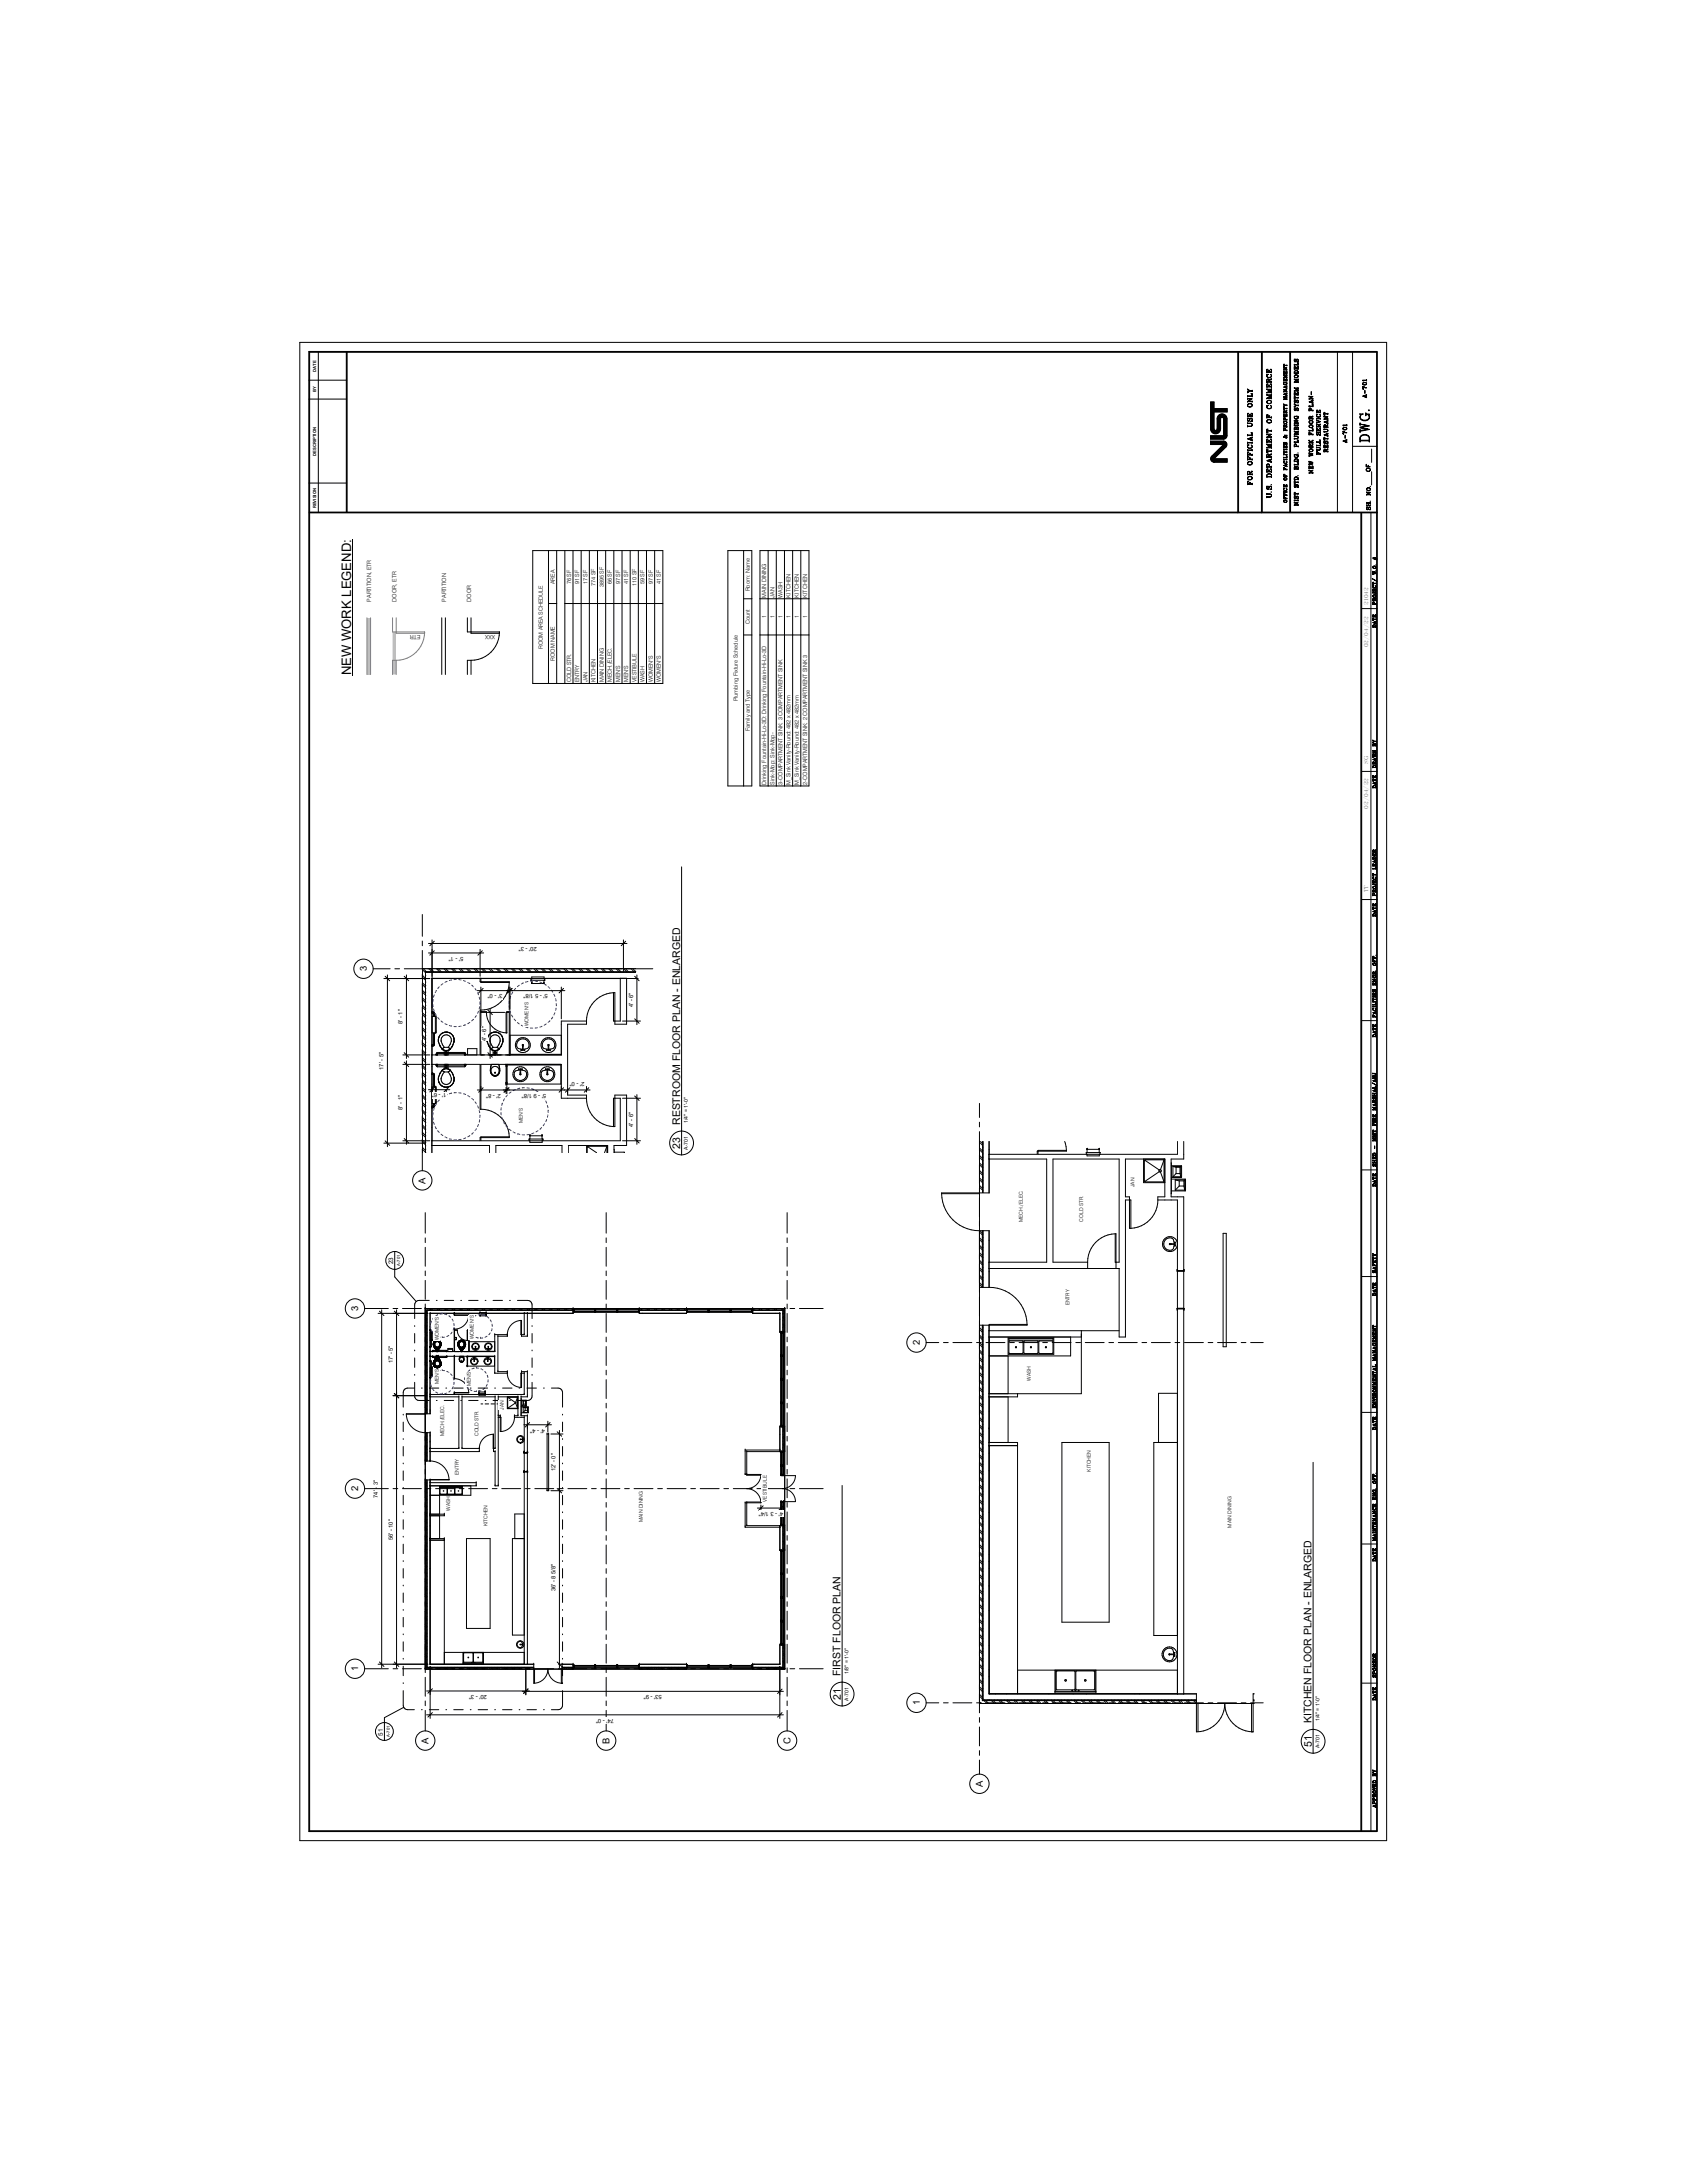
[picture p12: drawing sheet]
<svg xmlns="http://www.w3.org/2000/svg" width="216mm" height="279mm" viewBox="0 0 216 279" stroke-linecap="round" stroke-linejoin="round" font-family="sans-serif">
<defs><g id="words">
<text font-size="1.7" x="44.9" y="86.4" transform="rotate(-90 44.9 86.4)">NEW WORK LEGEND:</text>
<text font-size="1.6" x="175.3" y="56.7" transform="rotate(-90 175.3 56.7)">DWG.</text>
<g font-size="1.3">
<text x="87" y="144" transform="rotate(-90 87 144)">RESTROOM FLOOR PLAN - ENLARGED</text>
<text x="87" y="147" transform="rotate(-90 87 147)">23</text>
<text x="107.6" y="214.5" transform="rotate(-90 107.6 214.5)">FIRST FLOOR PLAN</text>
<text x="107.6" y="217.6" transform="rotate(-90 107.6 217.6)">21</text>
<text x="167.9" y="220.6" transform="rotate(-90 167.9 220.6)">KITCHEN FLOOR PLAN - ENLARGED</text>
<text x="167.9" y="223.6" transform="rotate(-90 167.9 223.6)">51</text>
</g>
<g font-size="1.2">
<text x="46.9" y="124.3" transform="rotate(-90 46.9 124.3)">3</text>
<text x="54.5" y="151.5" transform="rotate(-90 54.5 151.5)">A</text>
<text x="45.9" y="167.8" transform="rotate(-90 45.9 167.8)">3</text>
<text x="117.7" y="172.2" transform="rotate(-90 117.7 172.2)">2</text>
<text x="45.9" y="190.9" transform="rotate(-90 45.9 190.9)">2</text>
<text x="45.9" y="213.9" transform="rotate(-90 45.9 213.9)">1</text>
<text x="117.7" y="218.3" transform="rotate(-90 117.7 218.3)">1</text>
<text x="54.8" y="223.2" transform="rotate(-90 54.8 223.2)">A</text>
<text x="78" y="223.2" transform="rotate(-90 78 223.2)">B</text>
<text x="101.2" y="223.2" transform="rotate(-90 101.2 223.2)">C</text>
<text x="125.8" y="228.7" transform="rotate(-90 125.8 228.7)">A</text>
</g>
<g font-size=".8">
<text x="160.3" y="52.2" transform="rotate(-90 160.3 52.2)">ONLY</text>
<text x="162.7" y="52.4" transform="rotate(-90 162.7 52.4)">COMMERCE</text>
<text x="160.3" y="59.6" transform="rotate(-90 160.3 59.6)">OFFICIAL</text>
<text x="160.3" y="54.7" transform="rotate(-90 160.3 54.7)">USE</text>
<text x="162.7" y="54.2" transform="rotate(-90 162.7 54.2)">OF</text>
<text x="160.3" y="62.1" transform="rotate(-90 160.3 62.1)">FOR</text>
<text x="162.7" y="63.8" transform="rotate(-90 162.7 63.8)">U.S.</text>
<text x="162.7" y="61.2" transform="rotate(-90 162.7 61.2)">DEPARTMENT</text>
<text x="50.3" y="161.8" transform="rotate(-90 50.3 161.8)">23</text>
<text x="49" y="222.1" transform="rotate(-90 49 222.1)">51</text>
</g>
<g font-size=".7">
<text x="166.1" y="52.6" transform="rotate(-90 166.1 52.6)">SYSTEM</text>
<text x="166.1" y="49" transform="rotate(-90 166.1 49)">MODELS</text>
<text x="168" y="52.7" transform="rotate(-90 168 52.7)">PLAN-</text>
<text x="174.9" y="51" transform="rotate(-90 174.9 51)">A-701</text>
<text x="166.1" y="57.3" transform="rotate(-90 166.1 57.3)">PLUMBING</text>
<text x="168" y="58.5" transform="rotate(-90 168 58.5)">WORK</text>
<text x="168" y="55.7" transform="rotate(-90 168 55.7)">FLOOR</text>
<text x="169" y="58.2" transform="rotate(-90 169 58.2)">FULL</text>
<text x="169" y="55.8" transform="rotate(-90 169 55.8)">SERVICE</text>
<text x="169.9" y="57.9" transform="rotate(-90 169.9 57.9)">RESTAURANT</text>
<text x="172.4" y="56.7" transform="rotate(-90 172.4 56.7)">A-701</text>
<text x="166.1" y="64.8" transform="rotate(-90 166.1 64.8)">NIST</text>
<text x="166.1" y="62.4" transform="rotate(-90 166.1 62.4)">STD.</text>
<text x="166.1" y="60.1" transform="rotate(-90 166.1 60.1)">BLDG.</text>
<text x="168" y="60.6" transform="rotate(-90 168 60.6)">NEW</text>
<text x="175.4" y="60.4" transform="rotate(-90 175.4 60.4)">OF</text>
<text x="175.4" y="65.3" transform="rotate(-90 175.4 65.3)">SH.</text>
<text x="175.4" y="63.4" transform="rotate(-90 175.4 63.4)">NO.</text>
<text x="47.5" y="77" transform="rotate(-90 47.5 77)">PARTITION, ETR</text>
<text x="50.7" y="77" transform="rotate(-90 50.7 77)">DOOR, ETR</text>
<text x="57.1" y="77" transform="rotate(-90 57.1 77)">PARTITION</text>
<text x="60.3" y="77" transform="rotate(-90 60.3 77)">DOOR</text>
<text x="71" y="74.8" transform="rotate(-90 71 74.8)">AREA</text>
<text x="73.1" y="74.8" transform="rotate(-90 73.1 74.8)">76 SF</text>
<text x="74.1" y="74.8" transform="rotate(-90 74.1 74.8)">91 SF</text>
<text x="75.2" y="74.8" transform="rotate(-90 75.2 74.8)">17 SF</text>
<text x="76.2" y="75" transform="rotate(-90 76.2 75)">774 SF</text>
<text x="77.3" y="75.2" transform="rotate(-90 77.3 75.2)">3895 SF</text>
<text x="78.3" y="74.8" transform="rotate(-90 78.3 74.8)">66 SF</text>
<text x="79.4" y="74.8" transform="rotate(-90 79.4 74.8)">97 SF</text>
<text x="80.4" y="74.8" transform="rotate(-90 80.4 74.8)">41 SF</text>
<text x="81.4" y="75" transform="rotate(-90 81.4 75)">110 SF</text>
<text x="82.5" y="74.8" transform="rotate(-90 82.5 74.8)">59 SF</text>
<text x="83.5" y="74.8" transform="rotate(-90 83.5 74.8)">97 SF</text>
<text x="84.6" y="74.8" transform="rotate(-90 84.6 74.8)">41 SF</text>
<text x="96" y="75.7" transform="rotate(-90 96 75.7)">Room: Name</text>
<text x="98.1" y="76.5" transform="rotate(-90 98.1 76.5)">MAIN DINING</text>
<text x="99.1" y="76.5" transform="rotate(-90 99.1 76.5)">JAN</text>
<text x="100.1" y="76.5" transform="rotate(-90 100.1 76.5)">WASH</text>
<text x="101.2" y="76.5" transform="rotate(-90 101.2 76.5)">KITCHEN</text>
<text x="102.2" y="76.5" transform="rotate(-90 102.2 76.5)">KITCHEN</text>
<text x="103.3" y="76.5" transform="rotate(-90 103.3 76.5)">KITCHEN</text>
<text x="175.1" y="77.4" transform="rotate(-90 175.1 77.4)">21042</text>
<text x="53.8" y="81.2" transform="rotate(-180 53.8 81.2)">ETR</text>
<text x="63.4" y="81.2" transform="rotate(-180 63.4 81.2)">XXX</text>
<text x="69.5" y="83.1" transform="rotate(-90 69.5 83.1)">ROOM AREA SCHEDULE</text>
<text x="96" y="79.9" transform="rotate(-90 96 79.9)">Count</text>
<text x="98.1" y="79.1" transform="rotate(-90 98.1 79.1)">1</text>
<text x="99.1" y="79.1" transform="rotate(-90 99.1 79.1)">1</text>
<text x="100.1" y="79.1" transform="rotate(-90 100.1 79.1)">1</text>
<text x="101.2" y="79.1" transform="rotate(-90 101.2 79.1)">1</text>
<text x="102.2" y="79.1" transform="rotate(-90 102.2 79.1)">1</text>
<text x="103.3" y="79.2" transform="rotate(-90 103.3 79.2)">1</text>
<text x="175.1" y="82.9" transform="rotate(-90 175.1 82.9)">02/04/22</text>
<text x="71" y="84.6" transform="rotate(-90 71 84.6)">ROOM NAME</text>
<text x="73.1" y="87.3" transform="rotate(-90 73.1 87.3)">COLD STR.</text>
<text x="74.1" y="87.3" transform="rotate(-90 74.1 87.3)">ENTRY</text>
<text x="75.2" y="87.3" transform="rotate(-90 75.2 87.3)">JAN</text>
<text x="76.2" y="87.3" transform="rotate(-90 76.2 87.3)">KITCHEN</text>
<text x="77.3" y="87.3" transform="rotate(-90 77.3 87.3)">MAIN DINING</text>
<text x="78.3" y="87.3" transform="rotate(-90 78.3 87.3)">MECH./ELEC.</text>
<text x="79.4" y="87.3" transform="rotate(-90 79.4 87.3)">MEN'S</text>
<text x="80.4" y="87.3" transform="rotate(-90 80.4 87.3)">MEN'S</text>
<text x="81.4" y="87.3" transform="rotate(-90 81.4 87.3)">VESTIBULE</text>
<text x="82.5" y="87.3" transform="rotate(-90 82.5 87.3)">WASH</text>
<text x="83.5" y="87.3" transform="rotate(-90 83.5 87.3)">WOMEN&quot;S</text>
<text x="84.6" y="87.3" transform="rotate(-90 84.6 87.3)">WOMEN&quot;S</text>
<text x="94.4" y="89.8" transform="rotate(-90 94.4 89.8)">Plumbing Fixture Schedule</text>
<text x="96" y="93.6" transform="rotate(-90 96 93.6)">Family and Type</text>
<text x="98.1" y="100.4" transform="rotate(-90 98.1 100.4)">Drinking Fountain-Hi-Lo-3D: Drinking Fountain-Hi-Lo-3D</text>
<text x="99.1" y="100.4" transform="rotate(-90 99.1 100.4)">Sink-Mop: Sink-Mop-</text>
<text x="100.1" y="100.4" transform="rotate(-90 100.1 100.4)">3-COMPARTMENT SINK: 3 COMPARTMENT SINK</text>
<text x="101.2" y="100.4" transform="rotate(-90 101.2 100.4)">M_Sink Vanity-Round: 482 x 482mm</text>
<text x="102.2" y="100.4" transform="rotate(-90 102.2 100.4)">M_Sink Vanity-Round: 482 x 482mm</text>
<text x="103.3" y="100.4" transform="rotate(-90 103.3 100.4)">2-COMPARTMENT SINK: 2 COMPARTMENT SINK 3</text>
<text x="175.1" y="97.8" transform="rotate(-90 175.1 97.8)">SG</text>
<text x="175.1" y="103.5" transform="rotate(-90 175.1 103.5)">02/04/22</text>
<text x="175.1" y="114.2" transform="rotate(-90 175.1 114.2)">TT</text>
<text x="59.3" y="122.4" transform="rotate(-180 59.3 122.4)">5' - 1&quot;</text>
<text x="68.7" y="121.2" transform="rotate(-180 68.7 121.2)">20' - 3&quot;</text>
<text x="51.5" y="131.1" transform="rotate(-90 51.5 131.1)">8' - 1&quot;</text>
<text x="64.3" y="127.3" transform="rotate(-180 64.3 127.3)">3' - 0&quot;</text>
<text x="67.7" y="131.4" transform="rotate(-90 67.7 131.4)">WOMEN&quot;S</text>
<text x="70.1" y="127.3" transform="rotate(-180 70.1 127.3)">5' - 5 1/8&quot;</text>
<text x="81" y="128.9" transform="rotate(-90 81 128.9)">4' - 6&quot;</text>
<text x="49.1" y="136.9" transform="rotate(-90 49.1 136.9)">17' - 5&quot;</text>
<text x="62.2" y="133.2" transform="rotate(-90 62.2 133.2)">4' - 6&quot;</text>
<text x="51.5" y="142.1" transform="rotate(-90 51.5 142.1)">8' - 1&quot;</text>
<text x="57.1" y="139.9" transform="rotate(-180 57.1 139.9)">1' - 6&quot;</text>
<text x="64.1" y="140" transform="rotate(-180 64.1 140)">2' - 8&quot;</text>
<text x="66.9" y="143.7" transform="rotate(-90 66.9 143.7)">MEN'S</text>
<text x="69.9" y="140" transform="rotate(-180 69.9 140)">5' - 9 1/8&quot;</text>
<text x="74.8" y="138.4" transform="rotate(-180 74.8 138.4)">2' - 0&quot;</text>
<text x="88" y="143.7" transform="rotate(-90 88 143.7)">1/4&quot; = 1'-0&quot;</text>
<text x="81" y="144.2" transform="rotate(-90 81 144.2)">4' - 6&quot;</text>
<text x="88" y="147.2" transform="rotate(-90 88 147.2)">A-701</text>
<text x="145.2" y="151.9" transform="rotate(-90 145.2 151.9)">JAN</text>
<text x="130.9" y="156.4" transform="rotate(-90 130.9 156.4)">MECH./ELEC.</text>
<text x="138.6" y="156.4" transform="rotate(-90 138.6 156.4)">COLD STR.</text>
<text x="136.9" y="167.1" transform="rotate(-90 136.9 167.1)">ENTRY</text>
<text x="56.2" y="171.6" transform="rotate(-90 56.2 171.6)">WOMEN&quot;S</text>
<text x="60.6" y="171.4" transform="rotate(-90 60.6 171.4)">WOMEN&quot;S</text>
<text x="50.3" y="174.5" transform="rotate(-90 50.3 174.5)">17' - 5&quot;</text>
<text x="56.2" y="177.1" transform="rotate(-90 56.2 177.1)">MEN'S</text>
<text x="60.2" y="177.4" transform="rotate(-90 60.2 177.4)">MEN'S</text>
<text x="131.9" y="176.7" transform="rotate(-90 131.9 176.7)">WASH</text>
<text x="56.8" y="183.9" transform="rotate(-90 56.8 183.9)">MECH./ELEC.</text>
<text x="61.2" y="183.8" transform="rotate(-90 61.2 183.8)">COLD STR.</text>
<text x="64.5" y="180.5" transform="rotate(-90 64.5 180.5)">JAN</text>
<text x="69.7" y="182.8" transform="rotate(-180 69.7 182.8)">4' - 4&quot;</text>
<text x="48.4" y="191.7" transform="rotate(-90 48.4 191.7)">74' - 3&quot;</text>
<text x="58.7" y="188.8" transform="rotate(-90 58.7 188.8)">ENTRY</text>
<text x="71.1" y="188.3" transform="rotate(-90 71.1 188.3)">12' - 0&quot;</text>
<text x="139.6" y="188.4" transform="rotate(-90 139.6 188.4)">KITCHEN</text>
<text x="50.3" y="197.2" transform="rotate(-90 50.3 197.2)">56' - 10&quot;</text>
<text x="57.6" y="193.4" transform="rotate(-90 57.6 193.4)">WASH</text>
<text x="62.4" y="195.4" transform="rotate(-90 62.4 195.4)">KITCHEN</text>
<text x="82.3" y="194.8" transform="rotate(-90 82.3 194.8)">MAIN DINING</text>
<text x="98.1" y="192.2" transform="rotate(-90 98.1 192.2)">VESTIBULE</text>
<text x="100.2" y="193.5" transform="rotate(-180 100.2 193.5)">4' - 3 1/4&quot;</text>
<text x="157.6" y="195.5" transform="rotate(-90 157.6 195.5)">MAIN DINING</text>
<text x="71.1" y="203.7" transform="rotate(-90 71.1 203.7)">36' - 8 5/8&quot;</text>
<text x="108.6" y="214.2" transform="rotate(-90 108.6 214.2)">1/8&quot; = 1'-0&quot;</text>
<text x="62.3" y="216.9" transform="rotate(-180 62.3 216.9)">20' - 3&quot;</text>
<text x="78.6" y="220" transform="rotate(-180 78.6 220)">74' - 0&quot;</text>
<text x="84.7" y="216.9" transform="rotate(-180 84.7 216.9)">53' - 9&quot;</text>
<text x="108.6" y="217.7" transform="rotate(-90 108.6 217.7)">A-701</text>
<text x="168.9" y="220.3" transform="rotate(-90 168.9 220.3)">1/4&quot; = 1'-0&quot;</text>
<text x="168.9" y="223.7" transform="rotate(-90 168.9 223.7)">A-701</text>
</g>
<g font-size=".6">
<text x="164.7" y="51.2" transform="rotate(-90 164.7 51.2)">MANAGEMENT</text>
<text x="164.7" y="56.1" transform="rotate(-90 164.7 56.1)">&amp;</text>
<text x="164.7" y="55.2" transform="rotate(-90 164.7 55.2)">PROPERTY</text>
<text x="164.7" y="64.4" transform="rotate(-90 164.7 64.4)">OFFICE</text>
<text x="164.7" y="61.5" transform="rotate(-90 164.7 61.5)">OF</text>
<text x="164.7" y="60.2" transform="rotate(-90 164.7 60.2)">FACILITIES</text>
<text x="176.1" y="71.7" transform="rotate(-90 176.1 71.7)">#</text>
<text x="176.1" y="77.4" transform="rotate(-90 176.1 77.4)">PROJECT/</text>
<text x="176.1" y="73.6" transform="rotate(-90 176.1 73.6)">W.O.</text>
<text x="176.1" y="80.4" transform="rotate(-90 176.1 80.4)">DATE</text>
<text x="176.1" y="95.6" transform="rotate(-90 176.1 95.6)">BY</text>
<text x="176.1" y="100.9" transform="rotate(-90 176.1 100.9)">DATE</text>
<text x="176.1" y="98.3" transform="rotate(-90 176.1 98.3)">DRAWN</text>
<text x="176.1" y="111.3" transform="rotate(-90 176.1 111.3)">LEADER</text>
<text x="176.1" y="117.3" transform="rotate(-90 176.1 117.3)">DATE</text>
<text x="176.1" y="114.7" transform="rotate(-90 176.1 114.7)">PROJECT</text>
<text x="176.1" y="123.6" transform="rotate(-90 176.1 123.6)">OFF.</text>
<text x="176.1" y="130.3" transform="rotate(-90 176.1 130.3)">FACILITIES</text>
<text x="176.1" y="126.2" transform="rotate(-90 176.1 126.2)">ENGR.</text>
<text x="176.1" y="132.8" transform="rotate(-90 176.1 132.8)">DATE</text>
<text x="176.1" y="142.1" transform="rotate(-90 176.1 142.1)">MARSHAL/AHJ</text>
<text x="176.1" y="149.3" transform="rotate(-90 176.1 149.3)">SHED</text>
<text x="176.1" y="147.1" transform="rotate(-90 176.1 147.1)">-</text>
<text x="176.1" y="146.1" transform="rotate(-90 176.1 146.1)">NIST</text>
<text x="176.1" y="144.1" transform="rotate(-90 176.1 144.1)">FIRE</text>
<text x="176.1" y="151.9" transform="rotate(-90 176.1 151.9)">DATE</text>
<text x="176.1" y="165.9" transform="rotate(-90 176.1 165.9)">DATE</text>
<text x="176.1" y="163" transform="rotate(-90 176.1 163)">SAFETY</text>
<text x="176.1" y="174.2" transform="rotate(-90 176.1 174.2)">MANAGEMENT</text>
<text x="176.1" y="183" transform="rotate(-90 176.1 183)">DATE</text>
<text x="176.1" y="180.3" transform="rotate(-90 176.1 180.3)">ENVIRONMENTAL</text>
<text x="176.1" y="192" transform="rotate(-90 176.1 192)">ENG.</text>
<text x="176.1" y="189.9" transform="rotate(-90 176.1 189.9)">OFF.</text>
<text x="176.1" y="197.2" transform="rotate(-90 176.1 197.2)">MAINTENANCE</text>
<text x="176.1" y="199.9" transform="rotate(-90 176.1 199.9)">DATE</text>
<text x="176.1" y="214.7" transform="rotate(-90 176.1 214.7)">SPONSOR</text>
<text x="176.1" y="217.7" transform="rotate(-90 176.1 217.7)">DATE</text>
<text x="176.1" y="227.4" transform="rotate(-90 176.1 227.4)">BY</text>
<text x="176.1" y="231.4" transform="rotate(-90 176.1 231.4)">APPROVED</text>
</g>
<g font-size=".5">
<text x="40.4" y="47.6" transform="rotate(-90 40.4 47.6)">DATE</text>
<text x="40.4" y="50.2" transform="rotate(-90 40.4 50.2)">BY</text>
<text x="40.4" y="58.4" transform="rotate(-90 40.4 58.4)">DESCRIPTION</text>
<text x="40.4" y="65.1" transform="rotate(-90 40.4 65.1)">REVISION</text>
<text x="51.2" y="162" transform="rotate(-90 51.2 162)">A-701</text>
<text x="49.9" y="222.3" transform="rotate(-90 49.9 222.3)">A-701</text>
</g>
</g></defs>
<g fill="none" stroke="#0e0e0e" stroke-width=".13">
<path d="M54.4 179.4l.2 .2M54.4 178.5l.2 .1M54.4 177.5l.2 .2M54.4 176.5l.2 .2M54.4 175.6l.2 .2M54.4 174.6l.2 .2M54.4 173.7l.2 .2M54.4 172.7l.2 .2M54.4 171.8l.2 .1M54.4 170.8l.2 .2M54.4 169.8l.2 .2M54.4 168.9l.2 .2"/>
<path d="M54.4 167.9l.2 .2M54.4 179.2l.2 .2M54.4 178.2l.2 .2M54.4 177.3l.2 .2M54.4 176.3l.2 .2M54.4 175.4l.2 .1M54.4 174.4l.2 .2M54.4 173.4l.2 .2M54.4 172.5l.2 .2M54.4 171.5l.2 .2M54.4 170.6l.2 .1M54.4 169.6l.2 .2"/>
<path d="M54.4 168.7l.2 .1M54.4 167.7l.2 .2M54.6 179.9v.1M54.6 179.5h.1M54.6 179.1h.1M54.6 178.7h.1M54.6 178.2h.1M54.6 177.8h.1M54.6 177.4h.1M54.6 177h.1M54.6 176.5h.1M54.6 176.1h.1"/>
<path d="M54.6 175.7h.1M54.6 175.2h.1M54.6 174.8h.1M54.6 174.4h.1M54.6 174h.1M54.6 173.5h.1M54.6 173.1h.1M54.6 172.7h.1M54.6 172.2v.1M54.6 171.8h.1M54.6 171.4h.1M54.6 171h.1"/>
<path d="M54.6 170.5h.1M54.6 170.1h.1M54.6 169.7h.1M54.6 169.3h.1M54.6 168.8h.1M54.6 168.4h.1M54.6 168h.1M54.8 167.7h.1M54.9 167.5l.2 .2M55.2 167.5l.1 .2M55.2 167.7h.1M55.6 167.7h.1"/>
<path d="M55.9 167.5l.2 .2M56.1 167.7h.1M56.1 167.5l.2 .2M56.5 167.7h.1M56.8 167.5l.2 .2M56.9 167.7h.1M57.1 167.5l.2 .2M57.4 167.7h.1M57.8 167.7h.1M57.8 167.5l.2 .2M58 167.5l.2 .2M58.2 167.7h.1"/>
<path d="M58.6 167.7h.1M58.8 167.5l.1 .2M59 167.5l.2 .2M59.1 167.7h.1M59.5 167.7h.1M59.7 167.5l.2 .2M59.9 167.7h.1M60 167.5l.1 .2M60.4 167.7h.1M60.7 167.5l.2 .2M60.8 167.7h.1M60.9 167.5l.2 .2"/>
<path d="M61.2 167.7h.1M61.6 167.5l.2 .2M61.6 167.7h.1M61.9 167.5l.2 .2M62.1 167.7h.1M62.5 167.7h.1M62.6 167.5l.2 .2M62.8 167.5l.2 .2M62.9 167.7h.1M63.3 167.7h.1M63.6 167.5l.1 .2M63.8 167.7h.1"/>
<path d="M63.8 167.5l.2 .2M64.2 167.7h.1M64.5 167.5l.2 .2M64.6 167.7h.1M64.7 167.5l.2 .2M65.1 167.7h.1M65.5 167.5l.2 .2M65.5 167.7h.1M65.7 167.5l.2 .2M65.9 167.7h.1M66.3 167.7h.1M66.4 167.5l.2 .2"/>
<path d="M66.7 167.5l.1 .2M66.8 167.7h.1M67.2 167.7h.1M67.4 167.5l.2 .2M67.6 167.5l.2 .2M67.6 167.7h.1M68.1 167.7h.1M68.3 167.5l.2 .2M68.5 167.7h.1M68.6 167.5l.2 .2M68.9 167.7h.1M69.3 167.5l.2 .2"/>
<path d="M69.3 167.7h.1M69.5 167.5l.2 .2M69.8 167.7h.1M70.2 167.7h.1M70.3 167.5l.1 .2M70.5 167.5l.2 .2M70.6 167.7h.1M71 167.7h.1M71.2 167.5l.2 .2M71.4 167.5l.2 .2M71.5 167.7h.1M71.9 167.7h.1"/>
<path d="M72.2 167.5l.2 .2M72.3 167.7h.1M72.4 167.5l.2 .2M72.8 167.7h.1M73.1 167.5l.2 .2M73.2 167.7h.1M81.8 167.5l.1 .2M82 167.5l.2 .2M82.2 167.7h.1M82.6 167.7h.1M82.7 167.5l.2 .2M82.9 167.5l.2 .2"/>
<path d="M83 167.7h.1M83.4 167.7h.1M83.7 167.5l.2 .2M83.9 167.7h.1M83.9 167.5l.2 .2M84.3 167.7h.1M84.6 167.5l.2 .2M84.7 167.7h.1M84.9 167.5l.1 .2M85.2 167.7h.1M85.6 167.7h.1M85.6 167.5l.2 .2"/>
<path d="M85.8 167.5l.2 .2M86 167.7h.1M86.4 167.7h.1M86.5 167.5l.2 .2M86.8 167.5l.2 .2M86.9 167.7h.1M87.3 167.7h.1M87.5 167.5l.2 .2M87.7 167.7h.1M87.7 167.5l.2 .1M96.4 167.5l.1 .2M96.7 167.7h.1"/>
<path d="M97.1 167.5l.2 .2M97.1 167.7h.1M97.3 167.5l.2 .2M97.6 167.7h.1M98 167.7h.1M98 167.5l.2 .2M98.3 167.5l.2 .2M98.4 167.7h.1M98.8 167.7h.1M99 167.5l.2 .2M99.2 167.5l.2 .2M99.3 167.7h.1"/>
<path d="M99.7 167.7h.1M100 167.5l.1 .2M100.1 167.7h.1M100.2 167.5l.2 .2M100.2 169.9h.1M100.2 169.1h.1M100.2 170.3h.1M100.2 169.5h.1M100.2 168.6h.1M100.2 168.2h.1M100.2 167.8h.1M100.2 167.8l.2 .1"/>
<path d="M100.2 168.5l.2 .2M100.2 169.7l.2 .2M100.2 168.7l.2 .2M100.2 170.4l.2 .1M100.2 169.4l.2 .2M54.4 199.5l.2 .2M54.4 198.6l.2 .2M54.4 197.6l.2 .2M54.4 196.7l.2 .1M54.4 195.7l.2 .2M54.4 194.7l.2 .2M54.4 193.8l.2 .2"/>
<path d="M54.4 192.8l.2 .2M54.4 191.9l.2 .2M54.4 190.9l.2 .2M54.4 190l.2 .1M54.4 186.1l.2 .2M54.4 185.2l.2 .1M54.4 184.2l.2 .2M54.4 180.4l.2 .2M54.4 199.3l.2 .2M54.4 198.3l.2 .2M54.4 197.4l.2 .2M54.4 196.4l.2 .2"/>
<path d="M54.4 195.5l.2 .2M54.4 194.5l.2 .2M54.4 193.6l.2 .1M54.4 192.6l.2 .2M54.4 191.6l.2 .2M54.4 190.7l.2 .2M54.4 189.7l.2 .2M54.4 186.9l.2 .1M54.4 185.9l.2 .2M54.4 184.9l.2 .2M54.4 184l.2 .2M54.4 180.1l.2 .2"/>
<path d="M54.5 183.4h.1M54.6 199.6h.1M54.6 199.2h.1M54.6 198.8h.1M54.6 198.3h.1M54.6 197.9h.1M54.6 197.5h.1M54.6 197.1h.1M54.6 196.6h.1M54.6 196.2h.1M54.6 195.8h.1M54.6 195.3v.1"/>
<path d="M54.6 194.9h.1M54.6 194.5h.1M54.6 194.1h.1M54.6 193.6h.1M54.6 193.2h.1M54.6 192.8h.1M54.6 192.4h.1M54.6 191.9h.1M54.6 191.5h.1M54.6 191.1h.1M54.6 190.6h.1M54.6 190.2h.1"/>
<path d="M54.6 189.8h.1M54.6 186.8h.1M54.6 186.4h.1M54.6 185.9h.1M54.6 185.5h.1M54.6 185.1h.1M54.6 184.6v.1M54.6 184.2h.1M54.6 183.8h.1M54.6 183.4h.1M54.6 180.8h.1M54.6 180.4h.1"/>
<path d="M100.2 198.1h.1M100.2 197.7h.1M100.2 197.3h.1M100.2 196.8v.1M100.2 196.4h.1M100.2 196h.1M100.2 195.6h.1M100.2 185.7h.1M100.2 185.3h.1M100.2 184.9h.1M100.2 184.4v.1M100.2 184h.1"/>
<path d="M100.2 183.6h.1M100.2 183.2h.1M100.2 182.7h.1M100.2 195.5l.2 .2M100.2 198.4h.1M100.2 197.5l.2 .1M100.2 196.5l.2 .2M100.2 185l.2 .2M100.2 184l.2 .2M100.2 183.1l.2 .2M100.2 198.2l.2 .2M100.2 197.2l.2 .2"/>
<path d="M100.2 196.3l.2 .2M100.2 195.3l.2 .2M100.2 185.7l.1 .1M100.2 184.8l.2 .2M100.2 183.8l.2 .2M100.2 182.9l.2 .1M54.4 212.9l.2 .2M54.4 212l.2 .2M54.4 211l.2 .2M54.4 210.1l.2 .2M54.4 209.1l.2 .2M54.4 208.2l.2 .1"/>
<path d="M54.4 207.2l.2 .2M54.4 206.2l.2 .2M54.4 205.3l.2 .2M54.4 204.3l.2 .2M54.4 203.4l.2 .2M54.4 202.4l.2 .2M54.4 201.5l.2 .1M54.4 200.5l.2 .2M54.4 212.7l.2 .2M54.4 211.8l.2 .1M54.4 210.8l.2 .2M54.4 209.8l.2 .2"/>
<path d="M54.4 208.9l.2 .2M54.4 207.9l.2 .2M54.4 207l.2 .1M54.4 206l.2 .2M54.4 205.1l.2 .1M54.4 204.1l.2 .2M54.4 203.1l.2 .2M54.4 202.2l.2 .2M54.4 201.2l.2 .2M54.4 200.3l.2 .1M54.6 213.3h.1M54.6 212.9h.1"/>
<path d="M54.6 212.4v.1M54.6 212h.1M54.6 211.6h.1M54.6 211.2h.1M54.6 210.7h.1M54.6 210.3h.1M54.6 209.9h.1M54.6 209.5h.1M54.6 209h.1M54.6 208.6h.1M54.6 208.2h.1M54.6 207.7h.1"/>
<path d="M54.6 207.3h.1M54.6 206.9h.1M54.6 206.5h.1M54.6 206h.1M54.6 205.6h.1M54.6 205.2h.1M54.6 204.7v.1M54.6 204.3h.1M54.6 203.9h.1M54.6 203.5h.1M54.6 203h.1M54.6 202.6h.1"/>
<path d="M54.6 202.2h.1M54.6 201.8h.1M54.6 201.3h.1M54.6 200.9h.1M54.6 200.5h.1M54.6 200v.1M54.7 213.4h.1M54.9 213.4l.2 .2M55.2 213.4l.1 .2M55.2 213.4h.1M55.6 213.4h.1M55.9 213.4l.2 .2"/>
<path d="M56 213.4h.1M56.1 213.4l.2 .2M56.5 213.4h.1M56.8 213.4l.2 .2M56.9 213.4h.1M57.1 213.4l.2 .2M57.3 213.4h.1M57.7 213.4h.1M57.8 213.4l.2 .2M58 213.4l.2 .2M58.2 213.4h.1M58.6 213.4h.1"/>
<path d="M58.8 213.4l.1 .2M59 213.4l.2 .2M59 213.4h.1M59.4 213.4h.1M59.7 213.4l.2 .2M59.9 213.4h.1M59.9 213.4l.2 .2M60.3 213.4h.1M60.7 213.4l.2 .2M60.7 213.4h.1M60.9 213.4l.2 .2M61.2 213.4h.1"/>
<path d="M61.6 213.4h.1M61.6 213.4l.2 .2M61.9 213.4l.1 .2M62 213.4h.1M62.4 213.4h.1M62.6 213.4l.2 .2M62.8 213.4l.2 .2M62.9 213.4h.1M63.3 213.4h.1M63.5 213.4l.2 .2M63.7 213.4h.1M63.8 213.4l.2 .2"/>
<path d="M64.1 213.4h.1M64.5 213.4l.2 .2M64.6 213.4h.1M64.7 213.4l.2 .2M65 213.4h.1M65.4 213.4h.1M65.5 213.4l.1 .2M65.7 213.4l.2 .2M65.9 213.4h.1M66.3 213.4h.1M66.4 213.4l.2 .2M66.6 213.4l.2 .2"/>
<path d="M66.7 213.4h.1M67.1 213.4h.1M67.4 213.4l.2 .2M67.6 213.4h.1M67.6 213.4l.2 .2M68 213.4h.1M72.2 213.4l.1 .2M72.3 213.4h.1M72.4 213.4l.2 .2M72.7 213.4h.1M73.1 213.4l.2 .2M73.1 213.4h.1"/>
<path d="M81.8 213.5l.1 .1M82 213.4l.2 .2M82.1 213.4h.1M82.5 213.4h.1M82.7 213.4l.2 .2M82.9 213.4l.2 .2M83 213.4h.1M83.4 213.4h.1M83.7 213.4l.1 .2M83.8 213.4h.1M83.9 213.4l.2 .2M84.2 213.4h.1"/>
<path d="M84.6 213.4l.2 .2M84.7 213.4h.1M84.8 213.4l.2 .2M85.1 213.4h.1M85.5 213.4h.1M85.6 213.4l.2 .2M85.8 213.4l.2 .2M86 213.4h.1M86.4 213.4h.1M86.5 213.4l.2 .2M86.8 213.4l.1 .2M86.8 213.4h.1"/>
<path d="M87.2 213.4h.1M87.5 213.4l.2 .2M87.7 213.4h.1M87.7 213.4l.2 .2M96.3 213.4l.2 .2M96.6 213.4h.1M97.1 213.4l.2 .2M97.1 213.4h.1M97.3 213.4l.2 .2M97.5 213.4h.1M97.9 213.4h.1M98 213.4l.2 .2"/>
<path d="M98.3 213.4l.1 .2M98.4 213.4h.1M98.8 213.4h.1M99 213.4l.2 .2M99.2 213.4h.1M99.2 213.4l.2 .2M99.6 213.4h.1M99.9 213.4l.2 .2M100.1 213.4h.1M100.2 213.4l.2 .2M100.2 213.1h.1M100.2 212.7h.1"/>
<path d="M100.2 212.2v.1M100.2 211.8h.1M100.2 211.4h.1M100.2 211h.1M100.2 212.8l.2 .2M100.2 211.8l.2 .2M100.2 210.9l.2 .1M100.2 212.5l.2 .2M100.2 211.6l.2 .2M100.2 210.6l.2 .2"/>
</g>
<g fill="none" stroke="#000" stroke-width=".13">
<path d="M54.4 167.5h.1M54.4 167.5v46.1M54.4 167.5h46M54.6 167.7h18.7M55 169.8h.1M55 172.9h.1M55 173.6h3.1M55 173h3.1M55 178.8h3.7M55 178.5h3.1M55 168.1h.1M55 173.6h.1"/>
<path d="M55 173h.1M55 178.8h.1M55 178.5h.1M55 168.1v4.9M55 173.6v4.9M55 178.8v2.1M55 168.1h3.1M55 171.6h.3M55 172.3l.1 .1M55 170.2l.1 .1M55 174.1l.1 .1M55 176.3l.1 .1"/>
<path d="M55 175.1h.3M55.1 170.2l.1 .1v2l-.2 .1M55.1 172.3h.1M55.1 174.2h.1v2.1l-.2 .1M55.1 176.3h.1M55.1 170.3h-.1M55.1 174.2h-.1M55.1 170.3h.1M55.1 174.2h.1M55.1 170.3v2M55.1 174.2v2.1M55.3 170.5v1.1"/>
<path d="M55.3 175.1v1M55.3 176.1h.1M55.3 171.6h.1M55.3 170.5h.1M55.3 176.1h-.3M55.3 170.5h-.3M55.3 175.1h.1M55.3 173.6h.1M55.3 172.9h.1M55.3 173.6l.1 .1M55.4 172.9v.1M55.4 172.9h1.7"/>
<path d="M55.4 172.9h.1M55.4 172.9l-.1 .1M55.4 172.8h1.7l.1 .2M55.4 173.6v.1M55.4 172.8l-.1 .1M55.5 172v.1M55.5 174.5v.2M55.5 172.1v.1M55.5 174.4v.1M55.5 172.2v.1M55.5 171.9v.1M55.5 174.7v-.2v.3"/>
<path d="M55.5 174.7l.1 .2M55.5 174.7v.1M55.5 174.5h.1M55.5 172.1h.1M55.5 172.1l.1 .2M55.5 172.3l.1 .2M55.5 172.3v.1M55.5 174.2v.2M55.5 172.4l.1 .1M55.5 174.8l.1 .1M55.6 172.3v.1M55.6 174.2v.1"/>
<path d="M55.6 174.3l-.1 .2M55.6 174.1l-.1 .1M55.6 174.1h.1M55.6 172.5l.1 .1M55.6 171.7l-.1 .3M55.6 174.9l.2 .1M55.6 171.7l-.1 .2M55.6 172.4h.1M55.6 174.1v.2M55.6 174.1v.1M55.7 172.6h.1M55.7 174h.1"/>
<path d="M55.7 172.6v.1M55.7 174l.1 .1M55.7 174l-.1 .1M55.7 172.6l.4 .1M55.7 173.9v.1M55.7 172.7h.1M55.7 173.9h.1M55.7 172.7h.2M55.7 173.9h.3h.2M55.8 175l.2 .1M55.8 171.6l-.2 .1M55.8 175h.2"/>
<path d="M55.8 173.9l-.1 .1M55.8 172.5h.1M55.8 172.7h.1M55.8 173h.1M55.8 174.1h.1M55.8 173.6h.1M55.8 173.9h.1M55.8 172.5h.3M55.8 172.7h.3M55.8 172.6h.3M55.8 173.9h.3M55.8 174.1h.3"/>
<path d="M55.8 174h.3M55.8 172.5l-.1 .1M55.9 172.7h.1M55.9 173.9h.1M55.9 173.9h-.2M55.9 172.8v.1M55.9 173.7v.1M55.9 173.8h.1M55.9 173.6v.1M55.9 172.8v.2M55.9 172.9h.1M55.9 171.5l-.1 .1"/>
<path d="M56 171.6h-.2M56 173.7h-.1M56 171.5h.1M56 171.5l.1 .1M56 171.6h.1M56 173.7h.1M56 171.5l-.2 .1M56 172.8v.2M56 172.9h.1M56 172.8h-.1M56 172.8h.1M56 172.9h-.1"/>
<path d="M56 173.8h.1M56 173.7v.1M56 173.6v.1M56 172.8v.1M56 172.7h.1M56 173.9h.1M56 173.9h.2M56.1 171.5l.1 .1M56.1 175l-.1 .1M56.1 172.5h.1M56.1 173h.1M56.1 172.7h.1"/>
<path d="M56.1 174.1h.1M56.1 173.9h.1M56.1 173.6h.1M56.1 172.5l.1 .1M56.1 172.5a.41 .41 0 0 0 .2-.5 .41 .41 0 0 0-.4-.3 .45 .45 0 0 0-.1 .8M56.1 174.1a.41 .41 0 0 1 .2 .5 .41 .41 0 0 1-.4 .3 .45 .45 0 0 1-.1-.8M56.1 173v-.6h-.3v.6M56.1 173.6v.6h-.3v-.6M56.1 173.9l.1 .1M56.1 173.9h-.3M56.1 175h-.1M56.1 171.6l.2 .1"/>
<path d="M56.1 171.6h.1M56.2 172.7h-.1M56.2 172.7h.1M56.2 173.9h.1M56.2 173.9v.1M56.2 172.7h-.2M56.2 174l.1 .1M56.2 174l-.1 .1M56.2 172.6l-.1 .1M56.2 172.6h.1M56.2 174h.1M56.2 172.6v.1"/>
<path d="M56.2 171.6l.1 .1M56.3 172.4a.33 .33 0 0 1-.3 .3 .33 .33 0 0 1-.4-.2M56.3 174.1v.2M56.3 174.9h-.1M56.3 171.7l.1 .2M56.3 174.9l-.2 .1M56.3 171.7h.1M56.3 172.5l-.1 .1M56.3 174.1l.1 .1M56.3 171.8l.1 .1M56.3 172.3v.2M56.3 174.3l.1 .4"/>
<path d="M56.3 172.3h.1M56.4 174.8l-.1 .1M56.4 171.7l.1 .2M56.4 172.3l-.1 .2M56.4 171.8v.1M56.4 174.2v.2M56.4 171.9v.1M56.4 174.7l-.1 .2M56.4 172.1l-.1 .2M56.4 174.5v.2M56.4 172v.1M56.4 172.1h.1"/>
<path d="M56.4 171.9l.1 .1M56.4 171.9h.1M56.4 174.7v.1M56.4 172.2v.1M56.4 174.4l.1 .1M56.5 171.9v.2M56.5 174.5l-.1 .2M56.5 172.1l-.1 .1M56.5 174.5h.1M56.5 174.5l-.1 .3M57.1 173.6h.1M57.1 172.9h.1"/>
<path d="M57.1 173.6l-1.7 .1M57.2 172.9l-.1 .1M57.2 173.6l-.1 .1h-1.7M57.3 172.7h.6M57.9 173v-.4h-.6v.4M58.1 168.1h.1M58.1 168.3h.1M58.1 170.1h.1M58.1 173h.1M58.1 173.6h.1M58.1 176.5h.1M58.1 178.3h.1"/>
<path d="M58.1 178.5h.1M58.1 178.3l1.9-.1h-1.8v.3M58.1 168.1v.2M58.1 170.1v2.9M58.1 173.6v2.9M58.1 178.3v.2M58.1 168.3h1.9M58.2 176.5h-.1a1.82 1.82 0 0 1 1.9 1.7M58.2 173h.1M58.2 170.1h.1M58.2 168.3h.1M58.2 168.1h.1"/>
<path d="M58.2 178.5h.1M58.2 178.3h.1M58.2 176.5h.1M58.2 173.6h.1M58.2 168.1h8.9M58.2 173.6h5.1M58.2 173h5.1M58.2 168.1v.2h1.8M58.2 170.1v2.9M58.2 173.6v2.9M58.2 170.2l.3 .1M58.2 170.3h.3"/>
<path d="M58.2 171.2h.2M58.2 171.2h.2v.3h-.2M58.2 171.2v.3M58.4 171.5h.1M58.5 170.3a1.31 1.31 0 0 0 1.3 1.3M58.6 172.1v.1M58.6 172v.1M58.6 172.2l.1 .1M58.6 171.9v.1M58.6 171.8v.2M58.6 172.1h.1M58.6 172.1l.1 .2"/>
<path d="M58.7 172.3v.2M58.7 172.3v.1M58.7 171.9l-.1 .1M58.7 172.4v.1M58.7 172.3l.1 .1M58.7 172.5l.1 .1M58.7 171.7l-.1 .1M58.7 178.8h.1M58.7 178.8v6.6M58.7 171.7l-.1 .2M58.8 171.7l-.1 .1M58.8 171.7l-.1 .2"/>
<path d="M58.8 172.4h.1M58.8 172.4l.1 .2h.3M58.8 174a.31 .31 0 0 0 .3 .3 .31 .31 0 0 0 .3-.3M58.8 172.6h.1M58.8 172.6l.1 .1M58.8 173.6v.4zM58.9 172.6v.1M58.9 172.7h.1M58.9 171.6l-.2 .1M58.9 172.7h.3M58.9 171.6l-.1 .1M59 172.5h.1"/>
<path d="M59 172.7h.1M59 173h.1M59 172.5h.2M59 172.7h.2M59 172.6h.2M59 173v-.6h.2v.6M59 172.5l-.2 .1M59 172.8v.1M59 172.8h.2l-.2 .1M59 172.9h.1M59 172.8v.2M59 171.5l-.1 .1"/>
<path d="M59 172.8h.1M59.1 171.5l-.2 .1M59.1 171.6h-.2M59.1 172.8h-.1M59.1 171.6h.1M59.1 171.5l.3 .2M59.1 171.5l.2 .1M59.1 172.8h.1M59.1 172.9h.1M59.1 178.8h.1M59.1 178.8h4.3M59.1 172.8v.2"/>
<path d="M59.1 178.8v6.6M59.1 172.8v.1M59.2 172.7h.1M59.2 172.5h.1M59.2 173h.1M59.2 172.5l.2 .1M59.2 172.5a.41 .41 0 0 0 .2-.5 .41 .41 0 0 0-.4-.3 .45 .45 0 0 0 0 .8M59.2 171.6l.2 .1M59.3 171.6l.1 .1M59.3 172.6h-.1M59.3 172.7h-.1M59.3 172.7h.1"/>
<path d="M59.3 173.6l.1 .4zM59.3 172.6v.1M59.3 172.6l-.1 .1M59.4 172.6h.1M59.4 174a.31 .31 0 0 1-.3 .3 .31 .31 0 0 1-.3-.3M59.4 172.5l-.2 .1M59.4 171.7l.1 .2M59.4 171.7l.1 .1M59.4 171.7l.2 .2M59.4 172.5v.1M59.5 172.3l-.1 .1M59.5 172.3h.1"/>
<path d="M59.5 172.3l-.1 .2M59.5 171.9v.1M59.5 172.1v.2M59.5 172v.1M59.5 172.1h.1M59.5 171.8l.1 .3M59.6 171.9v.1M59.6 172.2l-.1 .1M59.6 172.1v.1M59.7 173.6h.1M59.8 173.6v.1M59.8 173.6v1.2"/>
<path d="M59.8 174.8h.1M59.8 173.7h.1M59.8 174.7h.1M59.8 173.6h3.5M59.8 173.6v1.3v-.2M59.9 173.6h.1M60 168.3a1.81 1.81 0 0 1-1.9 1.8h.1M60 173v-2.7h-.2v1.3v-1.4h.2v2.8M60 172.9h3.3M60 171.7h3.3M60.6 173.9h.1M60.7 173.9v.2"/>
<path d="M60.7 174l.3 .1a.38 .38 0 0 1-.3 .5 .38 .38 0 0 1-.3-.6h.3M60.7 172.7h.1M60.8 173.9h.1M60.8 172.3l.1 .1zM60.8 172.6l-.3-.1a.39 .39 0 0 1 .4-.5 .39 .39 0 0 1 .2 .6h-.2M60.8 172.4l.1 .3zM60.9 172.7h.1M61.3 178.4h.1M61.3 178.4h.8v.1M61.3 178.4v.1M61.3 178.5h.1M61.3 178.6h.1"/>
<path d="M61.3 178.2h.1M61.3 178.6h.8M61.3 178.2v.2M61.3 178.5v.1M61.4 168.2h.1M61.4 168.1v.1M61.4 168.2h.9M61.4 168.1h-6.4v12.8M61.4 168.1h.1M61.4 168h.1M61.4 168v.1M61.4 168h.8"/>
<path d="M61.4 168.4h.1M61.4 168.2v.2M61.4 168.4h.8M61.6 179.7h.2M62.1 178.2h.1M62.1 179.7h.4M62.1 178.2v.2M62.1 178.2h-.8M62.1 178.5h.1M62.1 178.6h.1M62.1 178.5v.1M62.2 168.4h.1"/>
<path d="M62.2 168.2v.2M62.2 168.1h.1M62.2 168h.1M62.2 168v.1M62.3 168.2h.1M62.3 168.1v.1M62.3 173.9h.1M62.4 172.7h.1M62.4 174l-.3 .1a.38 .38 0 0 0 .3 .5 .38 .38 0 0 0 .3-.6M62.4 173.9v.2zM62.4 174h.3M62.5 172.6l-.4-.1a.38 .38 0 0 1 .4-.5 .38 .38 0 0 1 .3 .6h-.3"/>
<path d="M62.5 172.4v.3zM62.5 173.9h.1M62.6 172.7h.1M62.8 179.7h.5M63.3 173.6v1.2h-3.5M63.3 173.6h.1M63.3 173h.1M63.3 170.8h.1M63.3 175.8h.1M63.3 170.8h1.6M63.3 170.8v2.2M63.3 173.6v2.2"/>
<path d="M63.4 178.8h.1M63.4 178.8v6.6M63.6 179.7h.5M63.7 171h.1M63.7 175.6h.1M63.7 171h1.2M63.7 171v4.6M63.7 175.6h1.2M63.8 178.8h.1M63.8 178.8h2.5M63.8 178.8v2.4M64.4 179.7h.2"/>
<path d="M64.9 175.8a1.82 1.82 0 0 0 1.8 1.8M64.9 178.8v1.5h1.4M64.9 175.8h-1.6M64.9 171h.1M64.9 170.8h.1M64.9 175.8h.1M64.9 175.6h.1M64.9 170.8v.2M64.9 175.6v.2M65 178.9l.9 .6M65.9 179.6l-.9 .6M66 179.5l.2-.7-1.2 .1v1.3h.1"/>
<path d="M66 179.6l.2 .6h-1.1M66.2 178.8v1.5M66.3 178.8h.1M66.3 178.8v2.4M66.7 169a1.82 1.82 0 0 0-1.8 1.8M66.7 169v1.8h.4M66.7 169v2M66.7 178.8h.1M66.7 178.8h.8M66.7 178.8v2.4M66.7 179v2M66.7 180h.6"/>
<path d="M66.7 179.2h.6M66.7 171h.1M66.7 170.8h.1M66.7 175.8h.1M66.7 175.6h.1M66.7 171h.8M66.7 175.6v2M66.7 175.6h.8M66.8 179.9h.5M66.8 179.3v.6M66.8 179.3h.2M66.8 179.3h.5"/>
<path d="M67 179.7l-.2 .2M67 179.3v.4M67 179.7h.3M67 179.3h.3M67.1 178.5h-8.9M67.1 175.8h-.4v1.8M67.1 170.8h.1M67.1 168.1h.1M67.1 178.5h.1M67.1 175.8h.1M67.1 168.1v2.7M67.1 175.8v2.7"/>
<path d="M67.3 179.7v.2M67.3 179.3v.4M67.3 179.3h.1M67.3 179.3v.6M67.3 179.2v.8M67.5 171h.1M67.5 168.1h.1M67.5 175.6h.1M67.5 178.8h.1M67.5 168.1v2.9M67.5 175.6v3.2M67.5 168.1h5.8"/>
<path d="M73.3 168.1h-11.1M73.3 167.7h-18.7v13.2M73.3 168.1h.1M73.3 167.5h.1M73.3 167.6h.1M73.3 167.9h.1M73.3 167.5v.6M73.4 167.9h.1M73.4 167.8h.1M73.4 167.6h.1M73.4 167.6h2.7M73.4 167.6v.3"/>
<path d="M73.4 167.9h2.7M73.4 167.8h2.7M76.1 167.9h.1M76.1 167.8h.1M76.1 167.6h.1M76.1 167.6v.3M76.2 167.9h.1M76.2 167.8h.1M76.2 167.6h.1M76.2 167.6v.3M76.2 167.9h2.7M76.2 167.8h2.7"/>
<path d="M78.9 167.6h-2.8M78.9 167.9h.1M78.9 167.8h.1M78.9 167.6h.1M78.9 167.6v.3M79 167.9h.1M79 167.8h.1M79 167.6h.1M79 167.6v.3M79 167.9h2.7M79 167.8h2.7M81.7 167.9h.1"/>
<path d="M81.7 167.8h.1M81.7 167.6h.1M81.7 167.6v.3M81.8 167.9h-8.5M81.8 167.6h-2.8M81.8 168.1h.1M81.8 167.5h.1M81.8 167.9h.1M81.8 167.6h.1M81.8 167.5v.6M81.8 168.1h6.1M81.8 167.7h6.1"/>
<path d="M82.2 168.1h.1M87.9 168.1h.1M87.9 167.5h.1M87.9 167.6h.1M87.9 167.9h.1M87.9 167.5v.6M87.9 167.9h8.4M88 167.9h.1M88 167.8h.1M88 167.6h.1M88 167.6v.3M88 167.9h2.6"/>
<path d="M88 167.8h2.6M90.6 167.6h-2.7M90.6 167.9h.1M90.6 167.8h.1M90.6 167.6h.1M90.6 167.6v.3M90.7 167.9h.1M90.7 167.8h.1M90.7 167.6h.1M90.7 167.6v.3M90.7 167.9h2.8M90.7 167.8h2.8"/>
<path d="M93.5 167.9h.1M93.5 167.8h.1M93.5 167.6h.1M93.5 167.6v.3M93.6 167.6h-2.9M93.6 167.9h.1M93.6 167.8h.1M93.6 167.6h.1M93.6 167.6h2.6M93.6 167.6v.3M93.6 167.9h2.6M93.6 167.8h2.6"/>
<path d="M96.2 167.9h.1M96.2 167.8h.1M96.2 167.6h.1M96.2 167.6v.3M96.3 168.1h.1M96.3 167.5h.1M96.3 167.9h.1M96.3 167.6h.1M96.3 167.5v.6M96.3 168.1h3.5M96.3 168.1h3.5v2.4M96.3 167.7h3.9v2.8"/>
<path d="M96.3 167.7h3.9M99.2 168.1h.1M99.8 168.1h.1M99.8 170.5h.1M99.8 168.8v.1M99.8 168.1v2.4M99.8 170.5h.6M100 170.6h.1M100 173.5h.1M100 173.6h.1M100 176.5h.1M100 176.6h.1"/>
<path d="M100 179.5h.1M100 179.6h.1M100 170.5h.1M100 173.6h.3M100 170.5v12.1M100 170.6h.3M100 173.5h.3M100 176.5h.3M100 176.6h.3M100 179.5h.3M100 179.6h.3M100 170.6v2.9"/>
<path d="M100 173.6v2.9M100 176.6v2.9M100 179.6v2.9M100.1 170.6h.1M100.1 173.5h.1M100.1 173.6h.1M100.1 176.5h.1M100.1 176.6h.1M100.1 179.5h.1M100.1 179.6h.1M100.1 170.6v2.9M100.1 173.6v2.9"/>
<path d="M100.1 176.6v2.9M100.1 179.6v2.9M100.3 170.6h.1M100.3 173.5h.1M100.3 173.6h.1M100.3 176.5h.1M100.3 176.6h.1M100.3 179.5h.1M100.3 179.6h.1M100.3 170.5h.1M100.3 170.5v12.1M100.4 167.5h.1"/>
<path d="M100.4 170.5h.1M100.4 167.5v46.1M52 181a2.42 2.42 0 0 0 2.4 2.4M52 181h2.4M54.4 180.9h.1M54.4 183.4h.1M54.4 187h.1M54.4 189.4h.1M54.4 187h.6M54.4 183.4h.6M54.6 183.4v3.6M54.6 189.4v24h13.7"/>
<path d="M55 184.6h.1M55 183.7h.1M55 195.3h.1M55 198.4h.1M55 183.4v3.6M55 189.4v23.6h13.3M55 185.8h6.3M55 190.2h5.9M55 197.1h1.9M55 189.8h5.9M55 196.9h1.9M55 193.8h1.9"/>
<path d="M55 185.4h3.7M55 194h1.9M55 187a2.42 2.42 0 0 1 2.5 2.4M55 183.8h.1M55 180.6v.1M55 180.9l-3 .1M55 180.5h.1M55 180.9h.1M55 189.4h.1M55 187h.1M55 183.4h.1M55 189.8h.1"/>
<path d="M55 190.2h.1M55 185.8h.1M55 185.4h.1M55 197.1h.1M55 196.9h.1M55 194h.1M55 193.8h.1M55 183.4v2M55 185.8v1.2M55 190.2v3.6M55 194v2.9M55 197.1v15.9"/>
<path d="M56.3 190.2h2.9v1.1h-2.9zM56.3 191.4v2.4M56.3 194v2.9M56.3 190.3h.1M56.3 190.3h2.8M56.4 190.4v.8M56.4 190.4h.8v.8h-.9M56.9 197.1h.1M56.9 196.9h.1M56.9 194h.1M56.9 193.8h.1M56.9 193.8v.2"/>
<path d="M56.9 196.9v16.1M57.3 190.4h.9v.8h-.9zM57.5 189.4h-3.1M57.5 189.4h-2.5v.4M58.7 185.4h.1M59.1 190.4v.8M59.1 190.4l-.9 .1v.7h.9M59.1 190.3h.1M59.1 185.4h.1M59.1 190.3v.1h-2.8v-.1M59.1 185.4h2.2M59.7 196.9h3v11.5h-3z"/>
<path d="M60.3 190.2v1.2h-5.3M60.9 189.8h.1M60.9 190.2h.1M60.9 189.8v.4M61.3 185.8h.1M61.3 185.4h.1M61.3 185.4v.4M63.1 183.6a1.81 1.81 0 0 0-1.8 1.8M63.2 185.8h.1M63.2 185.4h.1M63.2 185.8h.2M63.4 185.4h-.3v-1.8l.1 2.2"/>
<path d="M63.4 190.2h.1M63.4 185.8h.1M63.4 185.4h.1M63.4 190.2h.4M63.4 185.8v4.4M63.8 181.2h.1M63.8 181.4h.1M63.8 190.2h.1M63.8 181.2h.2M63.8 181.4h.3v1.8M63.8 181.4v8.8M64 181.2h.1"/>
<path d="M64 181.4h.1M64 181.2v2h.1M65.8 181.2h.1M65.8 181.4h.1M65.8 181.2h.5M65.8 181.2v.2M65.8 181.4a1.82 1.82 0 0 1-1.7 1.8M66.3 181.2h.1M66.7 181.2h.1M66.7 181.2h.8M66.7 184.2h.3zM66.7 180.1h.9v.7h-.9"/>
<path d="M66.9 184.2l-.1-.3a.38 .38 0 0 0-.6 .3 .38 .38 0 0 0 .6 .3l.1-.3M66.9 184.1h.1M66.9 184.3h.1M67 180.8h.6M67 180.1v.7M67 180.1l.2 .1M67 180.1h.6M67.1 186h.1M67.1 185.9h.1M67.1 188.3h.1M67.1 188.4h.1M67.1 185.9v.1"/>
<path d="M67.1 188.3v.1M67.1 181.4h-1.3M67.1 193.8h-1.2v3.1M67.1 196.9h-1.5v12.4h1.5M67.1 181.4h.1M67.1 181.4v31.6M67.1 185.9h.4M67.1 188.4h.4M67.1 188.3h.4M67.2 180.5l-.2 .3M67.2 180.5h.3M67.2 180.2v.3"/>
<path d="M67.2 180.2h.3M67.5 185.9h.1M67.5 181.2h.1M67.5 188.4h.1M67.5 188.3h.1M67.5 181.2v31.8M67.5 180.2v.3M67.5 180.5l.1 .3M67.5 186h.1M67.5 188.3h-.4M67.5 186h-.4M67.6 180.1v.7"/>
<path d="M67.6 180.1l-.1 .1M70 190.8h.1M70 183.5h.1M70 183.5h.2M70 183.5v7.3M70 190.8h.2M70.2 183.5h.1M70.2 190.8h.1M70.2 183.5v7.3M95.4 195.5h.1M95.4 185.6h.1M95.4 192.3h.1"/>
<path d="M95.4 188.7h.1M95.4 188.7h2a1.81 1.81 0 0 1-1.8 1.8 1.82 1.82 0 0 1 1.8 1.8M95.4 195.5h4.4M95.4 185.6v3.1M95.4 192.3v3.2M95.4 185.6h4.4M95.4 192.3h2M95.6 195.3h.1M95.6 192.3h.1M95.6 188.7h.1M95.6 185.8h.1M95.6 185.8v3h1.8"/>
<path d="M97.4 192.3v-.1h-1.8v3.1M99.8 182.6h.1M99.8 198.4h.1M99.8 195.5h.1M99.8 185.6h.1M99.8 183.6h.1M99.8 198.3h.1M99.8 182.6v3M99.8 195.5v2.9M99.8 182.6h.6M99.8 198.4h.6M99.8 182.6v3.2"/>
<path d="M99.8 195.3v3.1M100 188.9h1.8a1.67 1.67 0 0 1-1.7 1.6 1.67 1.67 0 0 1 1.7 1.7h-1.8M100 195.2h.1M100 193.5h.1M100 188.8h.1M100 187.7h.1M100 187.6h.1M100 185.9h.1M100 185.8h.1M100 192.3h.1M100 192.2h.1M100 188.9h.1"/>
<path d="M100 193.4h.1M100 198.5h.1M100 198.4h.1M100 182.6h.1M100 182.5h.1M100 195.3h.1M100 195.2h.3M100 193.5h.3M100 188.8h.3M100 187.7h.3M100 187.6h.3M100 185.9h.3"/>
<path d="M100 185.8v3.1M100 192.2v3.1M100 198.4v12.1M100 192.3h.3M100 193.4h.3M100 198.5h.3M100 182.5h.3M100 185.9v1.7M100 187.7v1.1M100 192.3v1.1M100 193.5v1.7M100 198.5v2.9"/>
<path d="M100.1 193.5h.1M100.1 195.2h.1M100.1 187.7h.1M100.1 188.8h.1M100.1 185.9h.1M100.1 187.6h.1M100.1 192.3h.1M100.1 193.4h.1M100.1 198.5h.1M100.1 182.5h.1M100.1 185.9v1.7M100.1 187.7v1.1"/>
<path d="M100.1 192.3v1.1M100.1 193.5v1.7M100.1 198.5v2.9M100.2 182.6v3.2M100.2 195.3v3.1M100.3 195.2h.1M100.3 193.5h.1M100.3 188.8h.1M100.3 187.7h.1M100.3 187.6h.1M100.3 185.9h.1M100.3 185.8h.1"/>
<path d="M100.3 192.2h.1M100.3 192.3h.1M100.3 188.9h.1M100.3 193.4h.1M100.3 198.4h.1M100.3 198.5h.1M100.3 182.5h.1M100.3 182.6h.1M100.3 195.3h.1M100.3 185.8v3.1M100.3 192.2v3.1M100.3 198.4v12.1"/>
<path d="M100.4 185.8h-4.8M100.4 195.3h-4.8M100.4 198.4h.1M100.4 195.3h.1M100.4 185.8h.1M100.4 182.6h.1M54.4 213.6h.1M54.4 213.6h46M55 203.9h.1M55 200.8h.1M55 213h.1M55 213h12.1"/>
<path d="M56.9 211.5h10.2M59.3 212.8h2.6M59.3 212.7h1.2v-1.1l-1.2-.1v1.3M59.4 211.5l-.1 .1M60.4 212.8h.1M60.6 212.8h.1M60.8 212.8h.1M60.9 213h.1M61.7 213h.1M61.7 211.5l.1 .1M61.8 212.7h-1.2v-1.1l1.2-.1v1.3M61.9 211.5v1.4h-2.6v-1.4"/>
<path d="M66.6 210.4v.1zM66.7 210.5h.2zM66.8 210.5l-.1-.4a.38 .38 0 0 0-.5 .4 .38 .38 0 0 0 .6 .3v-.3M66.9 210.6h.1M66.9 210.4h.1M67.1 213h.1M67.5 213h.1M67.5 213h.8M68.3 213.6h.1M68.3 213h.1M68.3 213v2.4a1.81 1.81 0 0 0 1.8-1.8 1.81 1.81 0 0 0 1.8 1.8M68.4 213.6v1.8"/>
<path d="M71.8 213.6v1.8h.1M71.9 213.6h.1M71.9 213h.1M71.9 213h1.4M71.9 213v2.4M71.9 213.4h1.4M73.3 213.6h.1M73.3 213h.1M73.3 213.2h.1M73.3 213.5h.1M73.3 213v.6M73.4 213.3h.1"/>
<path d="M73.4 213.2h.1M73.4 213.5h.1M73.4 213.3h2.7M73.4 213.2h2.7M73.4 213.2v.3M76.1 213.3h.1M76.1 213.2h.1M76.1 213.5h.1M76.1 213.2v.3M76.2 213.3h.1M76.2 213.2h.1M76.2 213.5h.1"/>
<path d="M76.2 213.3h2.7M76.2 213.2h2.7M76.2 213.2v.3M78.9 213.3h.1M78.9 213.2h.1M78.9 213.5h.1M78.9 213.2v.3M79 213.3h.1M79 213.2h.1M79 213.5h.1M79 213.3h2.7M79 213.2h2.7"/>
<path d="M79 213.2v.3M81.7 213.3h.1M81.7 213.2h.1M81.7 213.5h.1M81.7 213.2v.3M81.8 213.5h-8.5M81.8 213.2h-8.5M81.8 213.6h.1M81.8 213h.1M81.8 213.5h.1M81.8 213.2h.1M81.8 213h6.1"/>
<path d="M81.8 213v.6M81.8 213.4h6.1M87.9 213.6h.1M87.9 213h.1M87.9 213.2h.1M87.9 213.5h.1M87.9 213v.6M88 213.3h.1M88 213.2h.1M88 213.5h.1M88 213.3h2.6M88 213.2h2.6"/>
<path d="M88 213.2v.3M90.6 213.3h.1M90.6 213.2h.1M90.6 213.5h.1M90.6 213.2v.3M90.7 213.3h.1M90.7 213.2h.1M90.7 213.5h.1M90.7 213.3h2.8M90.7 213.2h2.8M90.7 213.2v.3M93.5 213.3h.1"/>
<path d="M93.5 213.2h.1M93.5 213.5h.1M93.5 213.2v.3M93.6 213.3h.1M93.6 213.2h.1M93.6 213.5h.1M93.6 213.3h2.6M93.6 213.2h2.6M93.6 213.2v.3M96.2 213.3h.1M96.2 213.2h.1M96.2 213.5h.1"/>
<path d="M96.2 213.2v.3M96.3 213.5h-8.4M96.3 213.2h-8.4M96.3 213.6h.1M96.3 213h.1M96.3 213.5h.1M96.3 213.2h.1M96.3 213h3.5M96.3 213v.6M96.5 213h.1M99.8 213h.1M99.8 210.5h.1"/>
<path d="M99.8 210.5v2.5M99.8 210.5h.6M99.8 210.5v2.5h-3.5M100 210.4h.1M100 207.6h.1M100 207.5h.1M100 204.5h.1M100 204.4h.1M100 201.5h.1M100 201.4h.1M100 210.5h.1M100 210.4h.3"/>
<path d="M100 207.6h.3M100 207.5h.3M100 204.5h.3M100 204.4h.3M100 201.5h.3M100 201.4h.3M100 201.5v2.9M100 204.5v3M100 207.6v2.8M100.1 207.6h.1M100.1 210.4h.1M100.1 204.5h.1"/>
<path d="M100.1 207.5h.1M100.1 201.5h.1M100.1 204.4h.1M100.1 201.4h.1M100.1 201.5v2.9M100.1 204.5v3M100.1 207.6v2.8M100.2 210.5v2.9h-3.9M100.3 210.4h.1M100.3 207.6h.1M100.3 207.5h.1M100.3 204.5h.1"/>
<path d="M100.3 204.4h.1M100.3 201.5h.1M100.3 201.4h.1M100.3 210.5h.1M100.4 213.6h.1M100.4 210.5h.1"/>
<circle cx="59.1" cy="174" r=".28"/>
<circle cx="59.1" cy="174.1" r=".03"/>
<circle cx="60.7" cy="174.2" r=".48"/>
<circle cx="60.7" cy="174.2" r=".04"/>
<circle cx="60.9" cy="172.4" r=".48"/>
<circle cx="62.4" cy="174.2" r=".48"/>
<circle cx="62.4" cy="174.2" r=".04"/>
<circle cx="62.5" cy="172.4" r=".04"/>
<circle cx="62.5" cy="172.4" r=".48"/>
<circle cx="66" cy="179.5" r=".08"/>
<circle cx="56.8" cy="190.8" r=".04"/>
<circle cx="57.7" cy="190.8" r=".04"/>
<circle cx="58.7" cy="190.8" r=".04"/>
<circle cx="66.6" cy="184.2" r=".04"/>
<circle cx="66.6" cy="184.2" r=".48"/>
<circle cx="59.9" cy="212.1" r=".05"/>
<circle cx="61.2" cy="212.1" r=".05"/>
<circle cx="66.6" cy="210.5" r=".48"/>
</g>
<g fill="none" stroke="#00f" stroke-width=".13">
<path d="M55.1 169.7v.3M55.1 177.2l.1 .3M55.1 176.6v.3M55.2 170.2l.2 .3M55.2 169.1l-.1 .3M55.4 177.7l.1 .3M55.4 176.1l-.2 .2M55.5 170.7l.3 .2M55.5 168.6l-.1 .2M55.8 175.7l-.3 .1M55.8 178.2l.2 .1M56 168.3l-.2 .1"/>
<path d="M56 171.1h.3M56.3 175.4l-.3 .1M56.3 178.4h.3M56.6 168.2h-.3M56.6 171.2h.1M56.6 168.2h.1M56.6 175.4h.1M56.6 178.4h.1M56.6 175.4h.3M56.9 171.1l-.3 .1M56.9 168.2l.3 .1M57.2 175.5l.2 .2"/>
<path d="M57.2 178.3l-.3 .1M57.4 168.4l.3 .2M57.4 170.9l-.2 .2M57.7 178l-.3 .2M57.7 175.8l.2 .3M57.9 170.5l-.2 .2M57.9 168.8l.1 .3M58 176.3l.1 .3M58 177.5l-.1 .2M58 170.1v.1M58.1 170l-.1 .1M58.1 169.4v.3"/>
<path d="M58.1 176.9v.3M59.5 176.3v.3M59.5 176.9l.1 .3M59.7 177.4l.2 .3M59.7 175.8l-.1 .2M60 169.8v.3M60.1 169.2l-.1 .3M60.1 170.3l.1 .3M60.1 175.3l-.2 .2M60.1 177.8l.3 .2M60.4 168.7l-.2 .2M60.4 170.8l.3 .2"/>
<path d="M60.7 175.1h.1M60.7 175.1l-.3 .1M60.7 178.1h.3M60.9 168.4l-.2 .1M60.9 171.2h.3M61 175.1h.1M61 178.1h.1M61 175.1h.3M61.3 178.1h.1M61.5 171.3h.1M61.5 168.3h.1M61.5 168.3h-.3"/>
<path d="M61.5 178l-.2 .1M61.5 175.2l.3 .1M61.8 171.2l-.3 .1M61.8 168.3l.3 .1M62 175.5l.2 .3M62 177.7l-.2 .1M62.3 168.5l.3 .2M62.3 171l-.2 .2M62.4 176v.3M62.4 177.2l-.2 .2M62.5 176.6l-.1 .3M62.7 168.9l.2 .3"/>
<path d="M62.7 170.6l-.1 .2M63 170.1l-.1 .2M63 169.5v.3"/>
</g>
<g fill="#fff">
<path d="M54 124h.4v23.5h-.4z"/>
<path d="M55.3 125.2v22.3z"/>
<path d="M54.5 124.4v23.1z"/>
<path d="M55.3 125.2h26.1z"/>
<path d="M54.4 124h27v.4h-27z"/>
<path d="M54.5 124.4h26.9z"/>
</g>
<g fill="none" stroke="#0e0e0e" stroke-width=".13">
<path d="M54 139.4l.4 .4M54 138.5l.4 .3M54 137.5l.4 .4M54 136.5l.4 .4M54 135.6l.4 .4M54 134.6l.4 .4M54 133.7l.4 .3M54 132.7l.4 .4M54 131.8l.4 .3M54 130.8l.4 .4M54 129.8l.4 .4M54 128.9l.4 .3"/>
<path d="M54 127.9l.4 .4M54 127l.4 .3M54 126l.4 .4M54 125l.4 .4M54 124.1l.4 .4M54 139.2l.4 .4M54 138.2l.4 .4M54 137.3l.4 .3M54 136.3l.4 .4M54 135.4l.4 .3M54 134.4l.4 .4M54 133.4l.4 .4"/>
<path d="M54 132.5l.4 .3M54 131.5l.4 .4M54 130.6l.4 .3M54 129.6l.4 .4M54 128.6l.4 .4M54 127.7l.4 .4M54 126.7l.4 .4M54 125.8l.4 .3M54 124.8l.4 .4M54.2 124l.3 .4M54.5 127.4h.1M54.5 139.8h.1"/>
<path d="M54.5 139.4h.1M54.5 139h.1M54.5 138.5h.1M54.5 138.1h.1M54.5 137.7h.1M54.5 137.2v.1M54.5 136.8h.1M54.5 136.4h.1M54.5 136h.1M54.5 135.5h.1M54.5 135.1h.1M54.5 134.7h.1"/>
<path d="M54.5 134.2v.1M54.5 133.8h.1M54.5 133.4h.1M54.5 133h.1M54.5 132.5h.1M54.5 132.1h.1M54.5 131.7h.1M54.5 131.3h.1M54.5 130.8h.1M54.5 130.4h.1M54.5 130h.1M54.5 129.5v.1"/>
<path d="M54.5 129.1h.1M54.5 128.7h.1M54.5 128.3h.1M54.5 127.8h.1M54.5 127h.1M54.5 126.5v.1M54.5 126.1h.1M54.5 125.7h.1M54.5 125.3h.1M54.5 124.8v.1M54.5 124.4h.1M54.9 124l.4 .4"/>
<path d="M54.9 124.4h.1M55.1 124l.4 .4M55.4 124.4h.1M55.8 124.4h.1M55.9 124l.3 .4M56.1 124l.4 .4M56.2 124.4h.1M56.6 124.4h.1M56.8 124l.4 .4M57.1 124l.3 .4M57.1 124.4h.1M57.5 124.4h.1"/>
<path d="M57.8 124l.3 .4M57.9 124.4h.1M58 124l.4 .4M58.4 124.4h.1M58.7 124l.4 .4M58.8 124.4h.1M59 124l.3 .4M59.2 124.4h.1M59.6 124.4h.1M59.7 124l.4 .4M59.9 124l.4 .4M60.1 124.4h.1"/>
<path d="M60.5 124.4h.1M60.7 124l.3 .4M60.9 124l.4 .4M60.9 124.4h.1M61.4 124.4h.1M61.6 124l.4 .4M61.8 124.4h.1M61.8 124l.4 .4M62.2 124.4h.1M62.6 124l.3 .4M62.6 124.4h.1M62.8 124l.4 .4"/>
<path d="M63.1 124.4h.1M63.5 124.4h.1M63.5 124l.4 .4M63.8 124l.3 .4M63.9 124.4h.1M64.3 124.4h.1M64.5 124l.4 .4M64.7 124l.4 .4M64.8 124.4h.1M65.2 124.4h.1M65.4 124l.4 .4M65.6 124.4h.1"/>
<path d="M65.7 124l.3 .4M66.1 124.4h.1M66.4 124l.4 .4M66.5 124.4h.1M66.6 124l.4 .4M66.9 124.4h.1M67.3 124.4h.1M67.4 124l.3 .4M67.6 124l.4 .4M67.8 124.4h.1M68.2 124.4h.1M68.3 124l.4 .4"/>
<path d="M68.6 124l.3 .4M68.6 124.4h.1M69.1 124.4h.1M69.3 124l.3 .4M69.5 124.4h.1M69.5 124l.4 .4M69.9 124.4h.1M70.2 124l.4 .4M70.3 124.4h.1M70.5 124l.3 .4M70.8 124.4h.1M71.2 124.4h.1"/>
<path d="M71.2 124l.4 .4M71.4 124l.4 .4M71.6 124.4h.1M72 124.4h.1M72.2 124l.3 .4M72.4 124l.3 .4M72.5 124.4h.1M72.9 124.4h.1M73.1 124l.4 .4M73.3 124.4h.1M73.3 124l.4 .4M73.8 124.4h.1"/>
<path d="M74.1 124l.3 .4M74.2 124.4h.1M74.3 124l.4 .4M74.6 124.4h.1M75 124l.4 .4M75 124.4h.1M75.3 124l.3 .4M75.5 124.4h.1M75.9 124.4h.1M76 124l.3 .4M76.2 124l.4 .4M76.3 124.4h.1"/>
<path d="M76.7 124.4h.1M76.9 124l.4 .4M77.2 124l.3 .4M77.2 124.4h.1M77.6 124.4h.1M77.9 124l.4 .4M78 124.4h.1M78.1 124l.4 .4M78.5 124.4h.1M78.9 124l.3 .4M78.9 124.4h.1M79.1 124l.4 .4"/>
<path d="M79.3 124.4h.1M79.7 124.4h.1M79.8 124l.4 .4M80 124l.4 .4M80.2 124.4h.1M80.6 124.4h.1M80.8 124l.3 .4M81 124l.4 .4M81 124.4h.1M54 147.1l.4 .3M54 146.1l.4 .4M54 145.2l.4 .3"/>
<path d="M54 144.2l.4 .4M54 143.2l.4 .4M54 142.3l.4 .4M54 141.3l.4 .4M54 140.4l.4 .3M54 146.8l.4 .4M54 145.9l.4 .4M54 144.9l.4 .4M54 144l.4 .3M54 143l.4 .4M54 142.1l.4 .3M54 141.1l.4 .4"/>
<path d="M54 140.1l.4 .4M54.5 147.5h.1M54.5 147.1h.1M54.5 146.6v.1M54.5 146.2h.1M54.5 145.8h.1M54.5 145.4h.1M54.5 144.9h.1M54.5 144.5h.1M54.5 144.1h.1M54.5 143.7h.1M54.5 143.2h.1"/>
<path d="M54.5 142.8h.1M54.5 142.4h.1M54.5 141.9v.1M54.5 141.5h.1M54.5 141.1h.1M54.5 140.7h.1M54.5 140.2h.1"/>
</g>
<g fill="none" stroke="#000" stroke-width=".13">
<path d="M54.5 124.4h26.9M55.3 136.2h6.1v5.8h.1M55.3 138.7v.1M55.3 136.5h.1M55.3 125.2v9.8M55.3 136.2v9.8M55.3 133.7h.1v.2h-.1M55.3 129.5h.1v.2h-.1M55.3 137.3h.1v.2h-.1M55.3 139.2h.5M55.3 132.2h.5M55.3 130.1h.5"/>
<path d="M55.4 129.5l.2 .1v.5M55.4 137.4h.1l.1 .1v1.7M55.4 129.6l.1 .1v.4M55.4 137.5h.1v1.7M55.5 132.2v1.5h-.1M55.6 132.2v1.5l-.2 .2M55.7 130.1v2.1M55.7 139.2v2M55.8 132.2h.1M55.8 130.1h.1M55.8 139.2h.1M55.8 130.1v2.1"/>
<path d="M55.8 139.2v2M55.8 135v-.1h.2v.1M55.8 136.2v.1h.2v-.1M55.8 134.9l.1-.1 .1-.1h3.4l.2 .1v.1M55.8 136.3l.1 .2h.1h3.4h.2v-.2M56 136.3v.1M56 136.4h.1M56 134.8v.1M56 134.8h3.4l.1 .1M56 134.8h.1M56.1 133.1v.2M56.1 133.2v.1"/>
<path d="M56.1 138.1l.1 .4M56.1 138.1v.2M56.1 133.3l.2 .4M56.1 137.9h.1M56.1 138.3h.1M56.1 132.9v.2M56.1 137.9v.2M56.1 138.4l.1 .1M56.2 138.5h.1M56.2 132.7l-.1 .2M56.2 138.5l.1 .2M56.2 138.5v.2"/>
<path d="M56.2 138.6l.1 .1M56.3 133.7l.3 .5M56.3 133.7v.1M56.3 132.6h-.1M56.3 132.6l-.1 .1M56.3 132.6h.1M56.3 132.5l-.2 .4M56.3 138.7l.1 .2M56.3 137.3v.1M56.4 137.3h-.1M56.4 137.3l-.3 .6M56.4 132.4l-.1 .1"/>
<path d="M56.4 138.9l.3 .2M56.4 138.9h.1M56.5 138a.67 .67 0 0 0 .8 .8M56.5 138h.1M56.5 132.3h.1M56.5 132.3l-.1 .1M56.6 139h.1M56.6 132.3h.1M56.6 137l-.2 .3M56.6 134.2l.1 .1M56.6 134.2v.1M56.6 137l.3 .2"/>
<path d="M56.6 132.2v.1M56.7 136.9h-.1M56.7 134.3l.2 .1 .6-.1M56.7 134.3l.1 .1M56.7 136.9l.6-.1 .2 .1M56.7 136.9l-.1 .1M56.7 134.4h.1M56.7 132.2h-.1M56.7 132.2l-.2 .1M56.7 139.1h.2M56.7 139.1h.1M56.8 132.2h-.1"/>
<path d="M56.8 139.1h.1M56.8 134.4l.3 .1 .3-.1M56.8 136.8h.3h.3M56.8 136.8l-.1 .1M56.9 132.1l-.1 .1M56.9 134.4v.3M56.9 134.8v.2M56.9 136.2v.2M56.9 136.5v.3M56.9 134h.5M56.9 137.2h.5M56.9 134l-.3-.4a.68 .68 0 0 1 .2-1.1 .68 .68 0 0 1 1 .6l-.2 .5-.2 .4"/>
<path d="M56.9 137.2l-.4 .8M56.9 134l-.3 .2M56.9 139.1l.2 .1M56.9 132.1l-.2 .1M56.9 139.1h.1M57 134.7l.1-.1 .1 .1M57 134.8v.2M57 136.2v.2M57 134.7h.1M57 136.5v.1M57 136.6h.2M57 136.6h.1"/>
<path d="M57.1 134.7h.1M57.1 134.7h-.1M57.1 134.8h.1M57.1 132.1h-.2M57.1 132.1h.2M57.1 136.4h.1M57.2 134.7h.1M57.2 136.6h.1M57.2 136.5v.1M57.2 134.8v.2M57.2 136.2v.2M57.2 134.8h-.2"/>
<path d="M57.2 136.4h-.2M57.2 136.5l-.1 .2-.1-.2M57.3 139.1l-.2 .1M57.3 132.1l.4 .2M57.3 132.1l.2 .1M57.4 132.1l.1 .1M57.4 134l.2 .2M57.4 137.2a.97 .97 0 0 1 0 1.5l-.1 .1M57.4 134.4v.3M57.4 134.8v.2M57.4 136.2v.2M57.4 136.5v.3"/>
<path d="M57.4 136.8l.1 .1M57.5 139.1h-.1M57.5 132.2h.1M57.5 139.1h.1M57.5 139.1h-.2M57.5 134.4h-.1M57.5 132.2l.1 .1M57.5 136.9l.1 .1M57.5 134.3l-.1 .1M57.6 136.9v.1M57.6 134.3h.1M57.6 132.2v.1"/>
<path d="M57.6 139l-.1 .1M57.6 134.2l-.1 .1M57.6 137l-.2 .2M57.6 137l.4 .5M57.6 132.3h.1M57.6 139h.1M57.7 139h-.1M57.7 132.3l.1 .1M57.7 139l-.2 .1M57.7 139h.1M57.8 138.9l-.1 .1M57.8 132.4l.1 .1"/>
<path d="M57.8 134l-.2 .2M57.9 133.9l-.1 .1M57.9 133.9h.1M57.9 138.7l-.1 .2M57.9 137.4h.1M57.9 137.4l.1 .1M57.9 132.5h.1M57.9 132.5l.1 .2M58 132.6h.1M58 137.5l.1 .5M58 132.6v.1M58 138.7h.1"/>
<path d="M58 138.6v.1M58 132.7l.1 .2M58 132.7l.1 .1M58.1 132.8h.1M58.1 132.8v.1M58.1 138.4l-.1 .1M58.1 133.4l-.3 .6M58.1 138.3l-.2 .4M58.1 132.9v.2M58.1 133.3v.1zM58.1 138v.1M58.1 133.1v.2"/>
<path d="M58.1 138.1v.2M59.4 136.2v.1h.2v-.1M59.5 136.3l-.1 .1h-3.4M59.6 135v-.1h-.2v.1M60.9 125.2h.1M61 135v-.8h-1.2v.8M61.4 125.2v.4h3.8v.1M61.5 125.2v.5h3.7M61.5 129.5h.7v.1M61.5 129.6h.7M61.5 131.4h.4M61.5 131.4h.5v.5h-.5"/>
<path d="M61.6 131.4v.5M61.9 131.9l-.4 .1M62.2 129.6a2.62 2.62 0 0 0 2.7 2.6h-.1v-2.6h.4v5.4M62.3 133.2l.2 .5M62.3 133.1v.2M62.3 133.3h.1M62.4 132.9l-.1 .2M62.4 132.8v.1M62.4 132.7v.1M62.5 133.7l.3 .5M62.5 133.7v.1M62.5 132.6h.1"/>
<path d="M62.5 132.6v.1M62.5 132.5l-.1 .4M62.5 133.8h.1M62.6 132.4v.1M62.6 132.4l-.1 .1M62.7 133.2h.1M62.8 137.2l.2 .4 .3 .1M62.8 137.2a.66 .66 0 0 0 .5 .5M62.8 132.3l-.2 .1M62.8 134.2l.1 .1M62.8 132.3h.1M62.9 136.8a.56 .56 0 0 0 .5 .9 .56 .56 0 0 0 .5-.9 .53 .53 0 0 0-.5-.3 .53 .53 0 0 0-.5 .3"/>
<path d="M62.9 132.2l-.1 .1M62.9 136.2l-.1 1M62.9 134.3l.1 .1M63 132.2h-.2M63 132.2l-.2 .1M63 132.2h.1M63.1 134.4v.6M63.1 132.1l-.1 .1M63.1 134l-.3 .2M63.1 134h.5M63.2 132.1l-.2 .1M63.3 134.8v.2"/>
<path d="M63.3 137.7h.1M63.3 134.8h.1M63.3 134.7v.1M63.3 134.7h.1v.1M63.3 134.7h.1M63.3 137.2l.1 .1zM63.3 128.8a3.7 3.7 0 0 1-1.8 .5M63.4 132.1h-.2M63.4 132.1h.2M63.4 134.7h.1M63.4 134.8h-.1M63.4 134.8h.1"/>
<path d="M63.5 134.8v.2M63.5 132.1h.1M63.6 132.1l.1 .1M63.6 134l.3 .2M63.6 134a.97 .97 0 0 0 .1-1.5 .74 .74 0 0 0-.9 .3 .74 .74 0 0 0 .1 1l.2 .2M63.6 134.4v.6M63.7 134.4l-.3 .1-.4-.1M63.7 132.2l.4 .2M63.8 134.4h-.1M63.8 132.2l.1 .1M63.8 134.3l-.1 .1M63.8 134.3l-.3 .1-.6-.1"/>
<path d="M63.8 136.2l.2 .8M63.9 134.2l-.1 .1M63.9 132.3h.1M64 132.3l.1 .1M64 137a.72 .72 0 0 1-.6 .7M64 137l-.2 .5-.4 .2M64 125.2h.1M64.1 132.4l.2 .3M64.1 132.4l.1 .1M64.1 134l-.2 .2M64.1 133.9v.1M64.2 132.5h.1"/>
<path d="M64.2 132.6h.1M64.2 132.6l.1 .1M64.3 132.7v.2M64.3 132.7v.1M64.3 132.8v.1M64.3 133.4l-.2 .6M64.3 132.9l.1 .2M64.3 133.3v.1M64.4 133.3l-.1 .1M64.4 133.1v.2M64.7 136.2h.1M64.8 138.5h.1"/>
<path d="M64.8 136.5h.1M64.8 136.2v2.7h.1v-.4M64.8 138.7h.1M64.8 136.3h.1M64.9 132.2v-2.7h.4v5.5M64.9 136.2v2.5M64.9 136.3h6.9M64.9 136.2v.3M65 136.2h.1M65.2 125.7a3.6 3.6 0 0 1-1.9 3.1M65.3 134.9h6.5M65.3 132.5h6.5"/>
<path d="M66.3 137l-.4 .2M66.4 136.8v.1zM66.6 137h-.3M66.6 136.8v.5zM66.6 137a.67 .67 0 0 1 .8 .6 .67 .67 0 0 1-.7 .7 .78 .78 0 0 1-.8-1.1M66.7 134.4h.1M66.8 136.8v.1zM66.9 133.7h.1v.1h-.1zM66.9 133.9v.5zM66.9 134.3a.67 .67 0 0 0 .8-.6 .67 .67 0 0 0-.7-.7 .75 .75 0 0 0-.8 .3 .75 .75 0 0 0 .1 .9l.6 .1M67.1 134.4h.1M68 125.2v.2"/>
<path d="M68 125.4v.1M68 125.5h1.7M68 125.5h.1M68.1 125.2v-.2h1.5v.2M68.1 125.9h.1M68.1 125.9h1.5M68.1 125.5v.4M69.6 125.9h.1M69.6 125.5v.4M69.7 125.5h.1M69.7 125.2v.2M69.8 136.8l.1 .1z"/>
<path d="M70 134.4h.1M70 137a.67 .67 0 0 0-.8 .6 .67 .67 0 0 0 .7 .7 .8 .8 0 0 0 .9-1M70 136.8l.1 .5zM70.1 137a.61 .61 0 0 1 .7 .3M70.2 133.9v.5zM70.2 136.8l.1 .1zM70.3 133a.75 .75 0 0 0-.8 .3 .75 .75 0 0 0 .1 .9l.6 .1M70.3 132.8a.96 .96 0 0 0-1.1 1 .96 .96 0 0 0 1.1 .9M70.3 133a.67 .67 0 0 1 .7 .7 .67 .67 0 0 1-.8 .6M70.3 132.8a.96 .96 0 0 1 .9 1 .96 .96 0 0 1-.9 .9M70.4 134.4h.1M71.8 136.2v2.5h-7"/>
<path d="M72.5 125.2h.1M75.1 130.7h-3.3v4.3h-10.3v-5.7h-.1v5.7h-6.1M75.1 130.7v.4h-2.5v9.1h2.5v.4M76.8 127.6a3.6 3.6 0 0 0-1.7 3.1M78.5 127.1a3.7 3.7 0 0 0-1.7 .5M78.7 125.2h.1M79.4 125.2v5.5h-.9v-3.6M80.2 125.2v5.9h-1.5v-4h-.2M81.4 125.2h-26.1v22.3M81.4 124.4h-27v23.1M81.4 124.4h-26.9v23.1M81.4 124h-27.4v23.5"/>
<path d="M55.3 144.3h.1M55.3 146.6h7.4v.9M55.3 141.9h.1M55.3 146.6v.9M55.3 141.6h.1v.2h-.1M55.3 141.2h.5M55.5 141.2v.4h-.1M55.6 141.2v.4l-.2 .1M55.8 141.2h.1M61.5 142a3.7 3.7 0 0 1 1.8 .4M63.3 142.4a3.6 3.6 0 0 1 1.9 3.1M63.5 147.5v-.9h8.4v.9"/>
<path d="M65.2 145.5v.1h-3.8v.4h-6.1M67.7 145.8v.2M67.7 145.8h.1M67.8 146v.2h1.6v-.2M67.8 145.4h.1M67.8 145.4v.4M67.8 145.4h1.6M69.4 145.4h.1M69.4 145.4v.4M69.5 145.8h.1M69.5 145.8h-1.8M69.5 145.8v.2"/>
<path d="M75 146.6v.9M75.1 140.6a3.6 3.6 0 0 0 1.7 3.1M75.1 140.6h-3.3v-4.4h-10.3v5.8M75.2 146.8l1.2 .7M75.3 146.7l-.1 .2v.6M75.3 146.7h2.4l-.3 .8M76.8 143.7a3.6 3.6 0 0 0 1.7 .5M77.7 146.6v.9M77.8 147.5v-.9h-5.1v.9M78.5 144.2v-3.6h.9v5.4h-17.9v-.5h3.7M78.5 144.2h.2v-4h1.5v6.4h-1.6v.9M78.6 147.1v.4"/>
<path d="M78.6 147.5h1.3M79.9 147.5h.1"/>
<circle cx="63.4" cy="134.7" r=".15"/>
<circle cx="66.6" cy="137.5" r=".96"/>
<circle cx="66.6" cy="137.5" r=".08"/>
<circle cx="66.9" cy="133.8" r=".96"/>
<circle cx="70" cy="137.5" r=".08"/>
<circle cx="70" cy="137.5" r=".96"/>
<circle cx="70.2" cy="133.8" r=".08"/>
</g>
<g fill="none" stroke="#00f" stroke-width=".13">
<path d="M55.4 128.5v.3M55.4 127.9v.3M55.5 127.6h.1M55.5 129.1l.1 .3M55.6 127.3l-.1 .3M55.7 129.7l.1 .3M55.8 126.8l-.1 .2M56 130.2l.2 .3M56.2 126.3l-.2 .2M56.4 130.7l.3 .2M56.7 125.9l-.3 .2M56.9 131l.3 .1"/>
<path d="M57.2 125.6l-.3 .1M57.5 131.3h.3M57.8 125.4l-.3 .1M57.8 139.9l-.3 .1M58.1 131.4h.3M58.4 125.4h-.3M58.4 139.9h-.3M58.7 125.4h.3M58.7 139.9h.3M59 131.3l-.3 .1M59.3 125.5l.3 .1M59.3 140l.3 .1"/>
<path d="M59.6 131.1l-.3 .2M59.9 125.7l.2 .2M60.1 130.9l-.2 .1M60.4 126.1l.2 .2M60.6 130.5l-.2 .2M60.6 130.5h.1M60.8 126.5l.2 .3M61 130l-.2 .2M61.1 127l.1 .3M61.2 129.4l-.1 .3M61.3 127.6l.1 .3M61.4 128.8l-.1 .3"/>
<path d="M61.4 128.2v.3M65.2 128.7v.3M65.2 128.1v.3M65.3 129.3v.3M65.3 129.6h.1M65.4 127.5l-.1 .3M65.4 139.8l-.2 .1M65.5 129.9l.1 .3M65.6 127l-.1 .3M65.8 130.4l.2 .3M65.9 139.5l-.2 .1M66 126.5l-.2 .2"/>
<path d="M66.2 130.9l.3 .2M66.5 126.1l-.3 .2M66.5 139.3l-.3 .1M66.7 131.2l.3 .1M67 125.8l-.3 .1M67.1 139.2h-.3M67.3 131.5h.3M67.4 139.2l.3 .1M67.6 125.6l-.3 .1M67.9 131.6h.3M68 139.4l.3 .1M68.2 125.6h.1"/>
<path d="M68.2 125.6h-.3M68.5 125.6h.3M68.6 139.6h.1M68.6 139.6l.3 .2M68.8 131.5l-.3 .1M69.1 125.7l.3 .1M69.1 139.9l.2 .3M69.4 131.3l-.3 .2M69.6 125.9l.3 .2M69.7 131.2h-.1M69.9 131.1l-.2 .1M70.1 126.3l.3 .2"/>
<path d="M70.4 130.7l-.3 .2M70.6 126.7l.1 .3M70.7 130.2l-.1 .2M70.9 127.2l.1 .3M71 129.6l-.1 .3M71.1 127.8l.1 .3M71.2 129l-.1 .3M71.2 128.4v.3M55.4 143v.3M55.4 142.4v.3M55.5 143.6h.1M55.5 143.6l.1 .3"/>
<path d="M55.6 141.8l-.1 .3M55.7 144.2l.1 .2M55.8 144.4v.1M55.8 141.3l-.1 .2M56 144.7l.2 .2M56.2 140.8l-.2 .2M56.4 145.2l.3 .1M56.7 140.4l-.3 .2M56.9 145.5l.3 .1M57.2 140.1l-.3 .1M57.5 145.8h.3M58.1 145.9h.3"/>
<path d="M59 145.8l-.3 .1M59.6 145.6l-.3 .2M59.9 140.2l.2 .2M60.1 145.3l-.2 .2M60.4 140.6l.2 .2M60.6 140.8h.1M60.6 144.9l-.2 .3M60.8 141l.2 .3M61 144.5l-.2 .2M61.1 141.5l.1 .3M61.2 143.9l-.1 .3M61.3 142.1l.1 .3"/>
<path d="M61.4 143.3l-.1 .3M61.4 142.7v.3M64.1 142.4v.3M64.1 141.8v.3M64.2 143l.1 .3M64.3 141.2l-.1 .3M64.4 143.6l.2 .2M64.6 140.6l-.2 .3M64.7 144.1l.2 .2M64.9 140.2l-.2 .2M65.2 144.5l.2 .2M65.7 144.9l.2 .1"/>
<path d="M66.2 145.1l.3 .1M66.8 145.2l.3 .1M67.7 145.2h-.3M68.3 145l-.3 .1M68.9 144.7l-.3 .2M69.3 144.3l-.2 .2M69.5 140.4l.2 .2M69.7 143.8l-.2 .3M69.8 140.9l.2 .3M70 143.3l-.2 .3M70.1 141.5v.3M70.1 142.7v.3"/>
<path d="M70.2 142.1l-.1 .3"/>
</g>
<g fill="#c0c0c0">
<path d="M47 79.1h.4v7.2h-.4z"/>
<path d="M50.2 80.8h.5v5.5h-.5z"/>
</g>
<path d="M47 79.1v7.2M47.4 79.1v7.2M50.2 79.1v1.8h4.1M50.7 79.1v2h3.6v-.2M50.7 84.5v1.8M50.7 84.5h-.5v1.8M54.3 80.9a3.6 3.6 0 0 1-3.6 3.6" fill="none" stroke="#7f7f7f" stroke-width=".13"/>
<path d="M56.5 79.1v7.2M57 79.1v7.2M59.8 79.1v1.8h4.1M60.3 79.1v2h3.6v-.2M60.3 84.5v1.8M60.3 84.5h-.5v1.8M63.9 80.9a3.6 3.6 0 0 1-3.6 3.6" fill="none" stroke="#000" stroke-width=".13"/>
<g fill="#fff">
<path d="M125.3 146.1h.4v71.9h-.4z"/>
<path d="M126.6 146.1v70.7z"/>
<path d="M125.8 146.1h.8v71.5h-.8z"/>
<path d="M125.8 146.1v71.5z"/>
<path d="M125.7 146.1h.1v71.6h-.1z"/>
<path d="M125.7 217.7h34.8v.3h-34.8z"/>
<path d="M126.6 216.8h33.9z"/>
<path d="M126.6 216.8h33.9v.8h-33.9z"/>
<path d="M125.8 217.6h34.7z"/>
<path d="M125.8 217.6h34.7v.1h-34.7z"/>
<path d="M150.7 153.2h.8v63.6h-.8z"/>
<path d="M132.7 147.3h.1v.4h-.1z"/>
<path d="M150.7 146.1h.8v1.6h-.8z"/>
<path d="M126.6 147.7h24.9v.6h-24.9z"/>
<path d="M139 147.1h1.8v.6h-1.8z"/>
<path d="M125.3 146.1h35.2v71.9h-35.2z"/>
<path d="M144 153.2h5.1v.4h-5.1z"/>
<path d="M149.1 148.3h.8v5.3h-.8z"/>
<path d="M143.2 148.3h.8v22.8h-.8z"/>
<path d="M126.6 170.3h11.8v.8h-11.8z"/>
<path d="M149.9 153.2h.8v.4h-.8z"/>
<path d="M156.5 157.9h.4v14.5h-.4z"/>
<path d="M151.5 162.5v5.2z"/>
<path d="M150.6 162.5l.1 5.2z"/>
<path d="M150.7 162.7h.8v4.8h-.8z"/>
<path d="M126.6 161.5h16.6v.9h-16.6z"/>
<path d="M126.6 184.6h3.6v.4h-3.6z"/>
<path d="M126.6 178.4h3.6v.4h-3.6z"/>
<path d="M134 148.3h.8v13.2h-.8z"/>
</g>
<g fill="none" stroke="#0e0e0e" stroke-width=".13">
<path d="M125.3 159.6l.4 .4M125.3 149.1l.4 .3M125.3 150l.4 .4M125.3 147.2l.4 .3M125.3 159.4l.4 .3M125.3 151.9l.4 .4M125.3 148.1l.4 .4M125.3 158.6l.4 .4M125.3 158.4l.4 .4M125.3 146.2l.4 .4M125.3 157.7l.4 .4M125.3 151.7l.4 .4"/>
<path d="M125.3 149.8l.4 .4M125.3 152.7h.1M125.3 150.8l.4 .3M125.3 148.8l.4 .4M125.3 147.9l.4 .3M125.3 151l.4 .4M125.3 146.9l.4 .4M125.4 157.5l.3 .3M125.5 146.1l.2 .2M125.8 157.5h.1M125.8 148.5h.1M125.8 159.2h.1"/>
<path d="M125.8 151.1h.1M125.8 152.4h.1M125.8 146.8h.1M125.8 149.4h.1M125.8 148.1h.1M125.8 150.7h.1M125.8 159.7h.1M125.8 152h.1M125.8 146.4h.1M125.8 147.7h.1M125.8 149h.1M125.8 158.8h.1"/>
<path d="M125.8 150.2v.1M125.8 151.5h.1M125.8 149.8h.1M125.8 147.3h.1M125.8 158.4h.1M125.8 157.9v.1M125.3 161.5l.4 .4M125.3 160.3l.4 .4M125.3 174.7l.4 .4M125.3 172.8l.4 .4M125.3 162.5l.4 .3M125.3 173.7l.4 .4"/>
<path d="M125.3 163.4l.4 .4M125.3 170.1l.4 .4M125.3 164.4l.4 .4M125.3 169.9l.4 .4M125.3 163.2l.4 .4M125.3 170.9l.4 .3M125.3 174.9l.4 .4M125.3 171.8l.4 .4M125.3 179.7l.4 .4M125.3 178.8l.4 .3M125.3 177.8l.4 .4M125.3 176.8l.4 .4"/>
<path d="M125.3 175.9l.4 .4M125.3 179.5l.4 .4M125.3 178.5l.4 .4M125.3 177.6l.4 .3M125.3 176.6l.4 .4M125.3 175.7l.4 .3M125.3 171.1l.4 .4M125.3 160.6l.4 .3M125.3 173l.4 .4M125.3 162.2l.4 .4M125.3 172.1l.4 .3M125.3 174l.4 .3"/>
<path d="M125.3 161.3l.4 .4M125.3 164.2l.4 .3M125.8 175.5h.1M125.8 169.9h.1M125.8 174.2h.1M125.8 170.8h.1M125.8 160.5h.1M125.8 172.5h.1M125.8 162.6v.1M125.8 163.1h.1M125.8 161.4h.1M125.8 174.6h.1"/>
<path d="M125.8 171.2h.1M125.8 175v.1M125.8 176.3h.1M125.8 178v.1M125.8 179.8h.1M125.8 179.3h.1M125.8 178.9h.1M125.8 178.5h.1M125.8 177.6h.1M125.8 177.2h.1M125.8 176.8h.1M125.8 175.9h.1"/>
<path d="M125.8 160.9h.1M125.8 164.4h.1M125.8 173.8h.1M125.8 161.8h.1M125.8 160.1h.1M125.8 172.1h.1M125.8 163.9h.1M125.8 173.3h.1M125.8 170.3v.1M125.8 163.5h.1M125.8 162.2h.1M125.8 171.6h.1"/>
<path d="M125.8 172.9h.1M125.3 199.8l.4 .4M125.3 198.9l.4 .3M125.3 197.9l.4 .4M125.3 197l.4 .3M125.3 196l.4 .4M125.3 195l.4 .4M125.3 194.1l.4 .4M125.3 193.1l.4 .4M125.3 192.2l.4 .3M125.3 191.2l.4 .4M125.3 190.3l.4 .3"/>
<path d="M125.3 189.3l.4 .4M125.3 188.3l.4 .4M125.3 187.4l.4 .4M125.3 186.4l.4 .4M125.3 185.5l.4 .3M125.3 184.5l.4 .4M125.3 183.6l.4 .3M125.3 182.6l.4 .4M125.3 181.6l.4 .4M125.3 180.7l.4 .3M125.3 199.6l.4 .4M125.3 198.6l.4 .4"/>
<path d="M125.3 197.7l.4 .4M125.3 196.7l.4 .4M125.3 195.8l.4 .3M125.3 194.8l.4 .4M125.3 193.9l.4 .3M125.3 192.9l.4 .4M125.3 191.9l.4 .4M125.3 191l.4 .4M125.3 190l.4 .4M125.3 189.1l.4 .3M125.3 188.1l.4 .4M125.3 187.2l.4 .3"/>
<path d="M125.3 186.2l.4 .4M125.3 185.2l.4 .4M125.3 184.3l.4 .3M125.3 183.3l.4 .4M125.3 182.4l.4 .3M125.3 181.4l.4 .4M125.3 180.4l.4 .4M125.8 198.1v.1M125.8 199.8v.1M125.8 199.4h.1M125.8 199h.1M125.8 198.6h.1"/>
<path d="M125.8 197.7h.1M125.8 197.3h.1M125.8 196.9h.1M125.8 196.4h.1M125.8 196h.1M125.8 195.6h.1M125.8 195.1v.1M125.8 194.7h.1M125.8 194.3h.1M125.8 193.9h.1M125.8 193.4h.1M125.8 193h.1"/>
<path d="M125.8 192.6h.1M125.8 192.2h.1M125.8 191.7h.1M125.8 191.3h.1M125.8 190.9h.1M125.8 190.4v.1M125.8 190h.1M125.8 189.6h.1M125.8 189.2h.1M125.8 188.7h.1M125.8 188.3h.1M125.8 187.9h.1"/>
<path d="M125.8 187.4v.1M125.8 187h.1M125.8 186.6h.1M125.8 186.2h.1M125.8 185.7v.1M125.8 185.3h.1M125.8 184.9h.1M125.8 184.5h.1M125.8 184h.1M125.8 183.6h.1M125.8 183.2h.1M125.8 182.7v.1"/>
<path d="M125.8 182.3h.1M125.8 181.9h.1M125.8 181.5h.1M125.8 181h.1M125.8 180.6h.1M125.8 180.2h.1M125.3 217.1l.4 .3M125.3 216.1l.4 .4M125.3 215.2l.4 .3M125.3 214.2l.4 .4M125.3 213.2l.4 .4M125.3 212.3l.4 .4"/>
<path d="M125.3 211.3l.4 .4M125.3 210.4l.4 .3M125.3 209.4l.4 .4M125.3 208.5l.4 .3M125.3 207.5l.4 .4M125.3 206.5l.4 .4M125.3 205.6l.4 .3M125.3 204.6l.4 .4M125.3 203.7l.4 .3M125.3 202.7l.4 .4M125.3 201.8l.4 .3M125.3 200.8l.4 .4"/>
<path d="M125.3 217.8l.3 .2M125.3 216.8l.4 .4M125.3 215.9l.4 .4M125.3 214.9l.4 .4M125.3 214l.4 .3M125.3 213l.4 .4M125.3 212.1l.4 .3M125.3 211.1l.4 .4M125.3 210.1l.4 .4M125.3 209.2l.4 .4M125.3 208.2l.4 .4M125.3 207.3l.4 .3"/>
<path d="M125.3 206.3l.4 .4M125.3 205.4l.4 .3M125.3 204.4l.4 .4M125.3 203.4l.4 .4M125.3 202.5l.4 .3M125.3 201.5l.4 .4M125.3 200.6l.4 .3M125.8 200.3h.1M125.8 214.4h.1M125.8 217.4h.1M125.8 217h.1M125.8 216.5h.1"/>
<path d="M125.8 216.1h.1M125.8 215.7h.1M125.8 215.2v.1M125.8 214.8h.1M125.8 214h.1M125.8 213.5h.1M125.8 213.1h.1M125.8 212.7h.1M125.8 212.3h.1M125.8 211.8h.1M125.8 211.4h.1M125.8 211h.1"/>
<path d="M125.8 210.5v.1M125.8 210.1h.1M125.8 209.7h.1M125.8 209.3h.1M125.8 208.8h.1M125.8 208.4h.1M125.8 208h.1M125.8 207.5v.1M125.8 207.1h.1M125.8 206.7h.1M125.8 206.3h.1M125.8 205.8h.1"/>
<path d="M125.8 205.4h.1M125.8 205h.1M125.8 204.6h.1M125.8 204.1h.1M125.8 203.7h.1M125.8 203.3h.1M125.8 202.8v.1M125.8 202.4h.1M125.8 202h.1M125.8 201.6h.1M125.8 201.1h.1M125.8 200.7h.1"/>
<path d="M125.9 217.7l.4 .3M126 217.6h.1M126.2 217.7l.3 .3M126.4 217.6h.1M126.8 217.6h.1M126.9 217.7l.4 .3M127.1 217.7l.4 .3M127.3 217.6h.1M127.7 217.6h.1M127.8 217.7l.4 .3M128.1 217.7l.3 .3M128.1 217.6h.1"/>
<path d="M128.5 217.6h.1M128.8 217.7l.4 .3M129 217.6h.1M129 217.7l.4 .3M129.4 217.6h.1M129.8 217.7l.3 .3M129.8 217.6h.1M130 217.7l.4 .3M130.3 217.6h.1M130.7 217.6h.1M130.7 217.7l.4 .3M131 217.7l.3 .3"/>
<path d="M131.1 217.6h.1M131.5 217.6h.1M131.7 217.7l.3 .3M131.9 217.7l.4 .3M132 217.6h.1M132.4 217.6h.1M132.6 217.7l.4 .3M132.8 217.6h.1M132.9 217.7l.3 .3M133.3 217.6h.1M133.6 217.7l.4 .3M133.7 217.6h.1"/>
<path d="M133.8 217.7l.4 .3M134.1 217.6h.1M134.5 217.6h.1M134.6 217.7l.3 .3M134.8 217.7l.4 .3M135 217.6h.1M135.4 217.6h.1M135.5 217.7l.4 .3M135.7 217.7l.4 .3M135.8 217.6h.1M136.2 217.6h.1M136.5 217.7l.3 .3"/>
<path d="M136.7 217.6h.1M136.7 217.7l.4 .3M137.1 217.6h.1M137.4 217.7l.4 .3M137.5 217.6h.1M137.7 217.7l.3 .3M138 217.6h.1M138.4 217.7l.4 .3M138.4 217.6h.1M138.6 217.7l.4 .3M138.8 217.6h.1M139.2 217.6h.1"/>
<path d="M139.3 217.7l.4 .3M139.6 217.7l.3 .3M139.7 217.6h.1M140.1 217.6h.1M140.3 217.7l.4 .3M140.5 217.6h.1M140.5 217.7l.4 .3M140.9 217.6h.1M141.3 217.7l.3 .3M141.4 217.6h.1M141.5 217.7l.4 .3M141.8 217.6h.1"/>
<path d="M142.2 217.7l.4 .3M142.2 217.6h.1M142.4 217.7l.4 .3M142.7 217.6h.1M143.1 217.6h.1M143.2 217.7l.3 .3M143.4 217.7l.4 .3M143.5 217.6h.1M143.9 217.6h.1M144.1 217.7l.4 .3M144.4 217.7l.3 .3M144.4 217.6h.1"/>
<path d="M144.8 217.6h.1M145.1 217.7l.4 .3M145.2 217.6h.1M145.3 217.7l.4 .3M145.7 217.6h.1M146 217.7l.4 .3M146.1 217.6h.1M146.3 217.7l.3 .3M146.5 217.6h.1M146.9 217.6h.1M147 217.7l.4 .3M147.2 217.7l.4 .3"/>
<path d="M147.4 217.6h.1M147.8 217.6h.1M148 217.7l.3 .3M148.2 217.7l.4 .3M148.2 217.6h.1M148.6 217.6h.1M148.9 217.7l.4 .3M149.1 217.6h.1M149.2 217.7l.3 .3M149.5 217.6h.1M149.9 217.7l.3 .3M149.9 217.6h.1"/>
<path d="M150.1 217.7l.4 .3M150.4 217.6h.1M150.8 217.6h.1M150.8 217.7l.4 .3M151.1 217.7l.3 .3M151.2 217.6h.1M151.6 217.6h.1M151.8 217.7l.4 .3M152 217.7l.4 .3M152.1 217.6h.1M152.5 217.6h.1M152.8 217.7l.3 .3"/>
<path d="M152.9 217.6h.1M153 217.7l.1 .1M160.4 217.7h.1"/>
</g>
<g fill="none" stroke="#000" stroke-width=".13">
<path d="M120.5 152.8a4.8 4.8 0 0 0 4.8 4.7h1.3v4M120.5 152.8h4.8M125.3 146.1v71.9h35.2M125.7 157.5v7.3M125.7 146.1v6.6M125.8 157.5v7.3M125.8 146.1v6.6M126.6 157.5v7.3M126.6 148.3h7.4v13.2h-7.4M126.6 146.1v6.6M126.6 158.7v.1M126.6 147.1h.1"/>
<path d="M126.6 148.3v4.4h-6.1v.1M126.6 146.1v1.6M136.3 146.1l.2 1.1M136.5 147.2v.1h-3.8v.4h-6.1M139 147.5h.1M139 147.5v.2M139 147.5h1.8M139.1 147.7v.2h1.6v-.2M139.1 147.1h.1M139.1 147.1v.4M139.1 147.1h1.6M140.7 147.1h.1"/>
<path d="M140.7 147.1v.4M140.8 147.5h.1M140.8 147.5v.2M142.7 157.9v3.6h.5v-13.2h-8.4v13.2h4.4v.9M142.7 157.9h.1v4.5M142.7 157.9a3.6 3.6 0 0 0-3.5 3.6M144.7 157.2h-.2v-4h-.5v-4.9h5.1v4.9h-.9v.4h2.5v63.2M144.7 157.2v-3.6h-.7v17.5h-.8v-8.7h-16.6M146.4 148.3v3.1h2.7M146.5 148.5l1.9 1.2M148.2 153.6a3.6 3.6 0 0 1-3.5 3.6M148.4 150l-1.9 1.2"/>
<path d="M148.5 149.7l.5-1.3h-2.4l-.1 .1v2.6v.1l2.5 .1-.5-1.3M149 148.3v3.1M149.9 148.8v4M149.9 159.2h.5zM149.9 150.9l1.8 .1v1.4h-1.8M149.9 149.2h1.3v1.5h-1.3M150.1 150.6h1M150.1 149.3v1.3M150.1 149.3l.4 .1M150.1 149.3h1M150.3 159.2a.67 .67 0 0 0-.7-.8 .67 .67 0 0 0-.7 .7 .75 .75 0 0 0 .4 .8 .75 .75 0 0 0 .9-.1l.1-.5M150.3 159.4l.1 .1z"/>
<path d="M150.3 159l.1 .1zM150.4 151v1.3M150.4 151l.5 .1M150.4 151h1.2M150.4 152.3h1.2M150.5 150.2l-.4 .4M150.5 150.2h.5M150.5 149.4v.8M150.5 149.4h.5M150.7 159.1a.96 .96 0 0 0-1.5-.7 .96 .96 0 0 0 0 1.6 .96 .96 0 0 0 1.5-.7M150.7 146.1v1.6h-17.9v-.5h3.7M150.9 151.1v.7"/>
<path d="M150.9 151.1h.6M150.9 151.8h.6M150.9 151.8l-.5 .5M151 150.2l.1 .4M151 149.4v.8M151.1 149.3l-.1 .1M151.1 149.3v1.3M151.5 146.1v2.2h-1.6v4.9h1.6v63.6M151.5 151.1v.7M151.5 151.8l.1 .5M151.6 151l-.1 .1M151.6 151v1.3"/>
<path d="M156.5 157.9h.4v14.5h-.4zM48.6 167.8l.5 .6M48.8 167.6v45.9M54.8 168.1h-6.4M125.3 164.8h1.3M125.7 169.6v48.1h27.4M125.8 169.6v48h27.3M126.6 169.6v47.2h26.5v4.9a3.6 3.6 0 0 0 3.6-3.7 3.6 3.6 0 0 0 3.7 3.7M126.6 171.1h11.8M126.6 170.3h16.6M126.6 164.8a4.8 4.8 0 0 1 4.8 4.7M126.6 162.7v.1"/>
<path d="M126.6 178.8v5.8M126.6 162.4v2.4M126.6 171.1v7.3M129 171.2h5.9v2.1h-5.9zM129 178.8v5.8M129 173.5v4.9M129.1 171.3h5.6l.1 .2h-5.7zM129.1 171.3h.1M129.2 173.2l-.1-.1v-1.4h1.8v1.5h-1.8M130 172.4l.1 .1h-.1zM130.2 178.4v.4h-3.6M131.1 171.7h1.7v1.5h-1.7z"/>
<path d="M131.4 169.5h-4.8v.8M131.4 169.5v.1h-6.1M131.9 172.4l.1 .1h-.1zM133 171.7h1.7v1.5h-1.7zM133.8 172.4l.1 .1h-.1zM137 171.1v2.4h-10.4M138.4 170.3v8.1h-11.8M150.6 167.7h.1M150.7 167.4h.8M150.7 162.7h.8M150.7 167.5h.8M150.7 162.6h.8"/>
<path d="M150.7 167.5l-.1 .2M150.7 162.5l-.1 .2h.9v-.2M150.7 178.3h-2.4v6.3M151.5 167.5v.2M151.5 167.7h.1M126.6 182.9h.1M126.6 185.1h.1M126.6 188.2h.1M126.6 193.6h.1M126.6 199.9h.1M126.6 185h3.6M126.6 184.6h3.6v32.2"/>
<path d="M126.6 199h.1M126.6 186h.1M126.6 185v31.8M135.9 184.6h6v23h-6zM150.7 184.6h-3v24.7h3M48.6 212.7l.5 .6M54.8 213h-6.4M125.8 217.6h27.3M126.6 203h.1M126.6 213.7h.1M126.6 214.6h.1M126.6 210.6h.1"/>
<path d="M126.6 206.1h.1M126.6 200.7h.1M127.4 216.8h.1M128.8 216.8h.1M130.2 213.8h20.5M134.2 216.8h.1M135 213.8v2.9h5.3v-2.9M135 216.5h5.3M135.3 213.9l-.1 .1v2.2l2.3 .1 .1-.1v-2.3h-2.5v2.6M137.2 216.3l.1 .1zM137.3 216.8h.1M137.6 216.3l.1 .1z"/>
<path d="M138 216.3l.1 .1zM139.1 216.8h-.1M140 213.9l.1 .1v2.2l-2.3 .1-.1-.1v-2.3h2.5v2.6M145.3 216.8h-.1M145.8 216.8h.1M149.8 211.7l.5 .1zM150.2 211.7a.67 .67 0 0 0-.6-.8 .67 .67 0 0 0-.7 .7 .75 .75 0 0 0 .3 .8 .75 .75 0 0 0 .9-.1l.1-.5M150.3 211.9l.1 .1zM150.3 211.5l.1 .1zM153.3 218v3.6M160.2 218v3.7h.2M160.4 217.7h.1"/>
<path d="M160.4 217.6h.1M160.5 216.8h-.1v4.9"/>
<circle cx="148.5" cy="149.9" r=".15"/>
<circle cx="149.7" cy="159.2" r=".08"/>
<circle cx="136.4" cy="215.1" r=".1"/>
<circle cx="138.9" cy="215.1" r=".1"/>
<circle cx="149.7" cy="211.7" r=".08"/>
<circle cx="149.7" cy="211.7" r=".96"/>
</g>
<path d="M47.7 189.4h.8v2.3h-.8z" fill="#fff"/>
<circle cx="54.4" cy="222.8" r="1.24" fill="none" stroke="#000" stroke-width=".13"/>
<path d="M53.7 222.4h1.4v.8h-1.4z" fill="#fff"/>
<g fill="none" stroke="#000" stroke-width=".13">
<path d="M54.4 155.2v2.6M54.4 158.4v.6M54.4 159.6v2.5M54.4 162.7v.6M54.4 163.9v2.4M54.4 166.9v.6M54.4 168.1v2.4M54.4 171.1v.6M54.4 172.3v2.5M54.4 175.4v.6M54.4 176.6v2.4M54.4 179.6v.6"/>
<path d="M54.4 180.8v2.4M54.4 183.8v.6M54.4 185v2.5M54.4 188.1v.6M54.4 189.3v2.4M54.4 192.3v.6M54.4 193.5v2.4M54.4 196.5v.6M54.4 197.7v2.5M54.4 200.8v.6M54.4 202v2.4M54.4 205v.6"/>
<path d="M54.4 206.2v2.4M54.4 209.2v.6M54.4 210.4v2.5M54.4 213.5v.6M54.4 214.7v2.4M54.4 217.7v.6M54.4 218.9v2.6"/>
<circle cx="100.7" cy="222.8" r="1.24"/>
</g>
<path d="M100.1 222.3h1.3v.9h-1.3z" fill="#fff"/>
<g fill="none" stroke="#000" stroke-width=".13">
<path d="M100.7 159.6v2.5M100.7 155.2v2.6M100.7 158.4v.6M100.7 162.7v.6M100.7 163.9v2.4M100.7 166.9v.6M100.7 168.1v2.4M100.7 171.1v.6M100.7 172.3v2.5M100.7 175.4v.6M100.7 176.6v2.4M100.7 179.6v.6"/>
<path d="M100.7 180.8v2.4M100.7 183.8v.6M100.7 185v2.5M100.7 188.1v.6M100.7 189.3v2.4M100.7 192.3v.6M100.7 193.5v2.4M100.7 196.5v.6M100.7 197.7v2.5M100.7 200.8v.6M100.7 202v2.4M100.7 205v.6"/>
<path d="M100.7 206.2v2.4M100.7 209.2v.6M100.7 210.4v2.5M100.7 213.5v.6M100.7 214.7v2.4M100.7 217.7v.6M100.7 218.9v2.6"/>
<circle cx="77.6" cy="222.8" r="1.24"/>
</g>
<path d="M76.9 222.4h1.4v.8h-1.4z" fill="#fff"/>
<g fill="none" stroke="#000" stroke-width=".13">
<path d="M77.6 155.2v2.6M77.6 158.4v.6M77.6 159.6v2.5M77.6 162.7v.6M77.6 163.9v2.4M77.6 166.9v.6M77.6 168.1v2.4M77.6 171.1v.6M77.6 172.3v2.5M77.6 175.4v.6M77.6 176.6v2.4M77.6 179.6v.6"/>
<path d="M77.6 180.8v2.4M77.6 183.8v.6M77.6 185v2.5M77.6 188.1v.6M77.6 189.3v2.4M77.6 192.3v.6M77.6 193.5v2.4M77.6 196.5v.6M77.6 197.7v2.5M77.6 200.8v.6M77.6 202v2.4M77.6 205v.6"/>
<path d="M77.6 206.2v2.4M77.6 209.2v.6M77.6 210.4v2.5M77.6 213.5v.6M77.6 214.7v2.4M77.6 217.7v.6M77.6 218.9v2.6"/>
<circle cx="45.4" cy="213.6" r="1.24"/>
</g>
<path d="M44.8 213.3h1.3v.6h-1.3z" fill="#fff"/>
<g fill="none" stroke="#000" stroke-width=".13">
<path d="M46.7 213.6h3M50.3 213.6h.6M51.5 213.6h2.4M54.5 213.6h.6M55.7 213.6h2.5M58.8 213.6h.6M60 213.6h2.4M63 213.6h.6M64.2 213.6h2.4M67.2 213.6h.6M68.4 213.6h2.5M71.5 213.6h.6"/>
<path d="M72.7 213.6h2.4M75.7 213.6h.6M76.9 213.6h2.4M79.9 213.6h.6M81.1 213.6h2.5M84.2 213.6h.6M85.4 213.6h2.4M88.4 213.6h.6M89.6 213.6h2.4M92.6 213.6h.6M93.8 213.6h2.5M96.9 213.6h.6"/>
<path d="M98.1 213.6h2.4M101.1 213.6h.6M102.3 213.6h3"/>
<circle cx="45.4" cy="167.5" r="1.24"/>
</g>
<path d="M44.8 167.1h1.3v.7h-1.3z" fill="#fff"/>
<g fill="none" stroke="#000" stroke-width=".13">
<path d="M46.7 167.5h3M50.3 167.5h.6M51.5 167.5h2.4M54.5 167.5h.6M55.7 167.5h2.5M58.8 167.5h.6M60 167.5h2.4M63 167.5h.6M64.2 167.5h2.4M67.2 167.5h.6M68.4 167.5h2.5M71.5 167.5h.6"/>
<path d="M72.7 167.5h2.4M75.7 167.5h.6M76.9 167.5h2.4M79.9 167.5h.6M81.1 167.5h2.5M84.2 167.5h.6M85.4 167.5h2.4M88.4 167.5h.6M89.6 167.5h2.4M92.6 167.5h.6M93.8 167.5h2.5M96.9 167.5h.6"/>
<path d="M98.1 167.5h2.4M101.1 167.5h.6M102.3 167.5h3"/>
<circle cx="45.4" cy="190.5" r="1.24"/>
</g>
<path d="M44.8 190.2h1.3v.7h-1.3z" fill="#fff"/>
<g fill="none" stroke="#000" stroke-width=".13">
<path d="M50.5 160.2v3.2l2.8 3.2M53.1 176.9v1.8a.57 .57 0 0 0 .5 .5h1.3M53.1 169.7v.1M53.1 170.7v1.2M53.1 172.8v.1M53.1 173.8v1.2M53.1 175.9v.1M54.9 166.4h-1.3a.57 .57 0 0 0-.5 .6v1.8M55.8 179.2h.1M55.8 166.4h.1M56.9 179.2h1.2M56.9 166.4h1.2"/>
<path d="M59 179.2h.1M59 166.4h.1M60 179.2h1.2M60 166.4h1.2M62.1 179.2h.1M62.1 166.4h.1M63.1 179.2h1.2M63.1 166.4h1.2M65.2 179.2h.1M65.2 166.4h.1M66.2 166.4h1.3a.57 .57 0 0 1 .6 .6v1.8M68.1 169.7v.1"/>
<path d="M68.1 170.7v1.2M68.1 172.8v.1M68.1 173.8v1.2M68.1 175.9v.1M68.1 176.9v1.8a.57 .57 0 0 1-.6 .5h-1.3M46.7 190.5h3M50.3 190.5h.6M51.5 190.5h2.4M54.5 190.5h.6M55.7 190.5h2.5M58.8 190.5h.6M60 190.5h2.4"/>
<path d="M63 190.5h.6M64.2 190.5h2.4M67.2 190.5h.6M68.4 190.5h2.5M71.5 190.5h.6M72.7 190.5h2.4M75.7 190.5h.6M76.9 190.5h2.4M79.9 190.5h.6M81.1 190.5h2.5M84.2 190.5h.6M85.4 190.5h2.4"/>
<path d="M88.4 190.5h.6M89.6 190.5h2.4M92.6 190.5h.6M93.8 190.5h2.5M96.9 190.5h.6M98.1 190.5h2.4M101.1 190.5h.6M102.3 190.5h3"/>
<circle cx="50.5" cy="161.3" r="1.14"/>
</g>
<path d="M61.7 192.6h.8v2.8h-.8z" fill="#fff"/>
<g fill="none" stroke="#000" stroke-width=".13">
<path d="M53 177.7h-.8a.57 .57 0 0 0-.6 .5v1.9M53.9 177.7h.1M54.9 177.7h1.3M57.1 177.7h.1M58.1 177.7h1.2M60.2 177.7h.1M61.2 177.7h1.2M63.3 177.7h.1M64.3 177.7h1.2M66.4 177.7h.1M67.4 177.7h1.3M69.6 177.7h.1"/>
<path d="M70.6 177.7h.8a.57 .57 0 0 1 .6 .5v1.9M51.6 181v.1M51.6 182v1.2M51.6 184.1v.1M51.6 185.1v1.2M51.6 187.3v.1M51.6 188.3v1.2M51.6 190.4v.1M51.6 191.4v1.2M51.6 193.5v.1M51.6 194.5v1.2M51.6 196.6v.1"/>
<path d="M51.6 197.6v1.2M51.6 199.8v.1M72 181v.1M72 182v1.2M72 184.1v.1M72 185.1v1.2M72 187.3v.1M72 188.3v1.2M72 190.4v.1M72 191.4v1.2M72 193.5v.1M72 194.5v1.2"/>
<path d="M72 196.6v.1M72 197.6v1.2M72 199.8v.1M51.6 216.4v1.9a.57 .57 0 0 0 .6 .5h.8M51.6 200.8v1.2M51.6 202.9v.1M51.6 203.9v1.2M51.6 206v.1M51.6 207v1.2M51.6 209.1v.1M51.6 210.1v1.2M51.6 212.3v.1"/>
<path d="M51.6 213.3v1.2M51.6 215.4v.1M51.7 218.5l-2.5 1.3v3M53.9 218.8h.1M54.6 219.5h45.7M54.9 218.8h1.3M55 213.3v6.6M55.3 219.2l-.5 .6M57.1 218.8h.1M58.1 218.8h1.2M60.2 218.8h.1M61.2 218.8h1.2"/>
<path d="M63.3 218.8h.1M64.3 218.8h1.2M66.4 218.8h.1M67.4 218.8h1.3M69.6 218.8h.1M72 200.8v1.2M72 202.9v.1M72 203.9v1.2M72 206v.1M72 207v1.2M72 209.1v.1M72 210.1v1.2"/>
<path d="M72 212.3v.1M72 213.3v1.2M72 215.4v.1M72 216.4v1.9a.57 .57 0 0 1-.6 .5h-.8M99.8 213.3v6.6M100.1 219.2l-.6 .6"/>
<circle cx="49.2" cy="221.6" r="1.14"/>
</g>
<path d="M76.3 219.8h2.3v.8h-2.3z" fill="#fff"/>
<path d="M50.5 178.3l.5 .6M50.8 178.2v35.3M54.5 178.6h-4.2M50.5 212.7l.5 .6M54.8 213h-4.5" fill="none" stroke="#000" stroke-width=".13"/>
<path d="M49.6 194.5h.8v2.7h-.8z" fill="#fff"/>
<path d="M54.6 216.4h13.2M55 213.3v3.6M55.3 216.1l-.5 .6M67.3 213.6v3.3M67.6 216.1l-.6 .6" fill="none" stroke="#000" stroke-width=".13"/>
<g fill="#fff">
<path d="M60 216.7h2.3v.9h-2.3z"/>
<path d="M63.8 179.3h.8v1.2h-.8z"/>
<path d="M60 168.3h.8v3.1h-.8z"/>
<path d="M59.6 175.5h.8v1.9h-.8z"/>
<path d="M81.6 190.8h.8v4h-.8z"/>
<path d="M97.5 188.8h.8v3.4h-.8z"/>
</g>
<path d="M50.5 167.8l.5 .6M50.5 178.3l.5 .6M50.8 167.6v11.5M54.5 178.6h-4.2M54.8 168.1h-4.5" fill="none" stroke="#000" stroke-width=".13"/>
<g fill="#fff">
<path d="M49.6 172.2h.8v2.3h-.8z"/>
<path d="M56.2 179.8h.8v4.1h-.8z"/>
<path d="M57 191.5h.8v1.9h-.8z"/>
<path d="M60.6 180.5h.8v3.3h-.8z"/>
<path d="M58.1 186.7h.8v2.1h-.8z"/>
</g>
<path d="M66.8 216.5h33.5M67.3 213.6v3.3M67.6 216.2l-.6 .6M99.8 213.3v3.6M100.1 216.2l-.6 .6" fill="none" stroke="#000" stroke-width=".13"/>
<path d="M82.4 216.8h2.3v.8h-2.3z" fill="#fff"/>
<path d="M67 182.4h3.6M67.5 182.2v.6M67.8 182.1l-.6 .5M70.1 181.9v1.4M70.4 182.1l-.6 .5" fill="none" stroke="#000" stroke-width=".13"/>
<path d="M67.9 182.7h1.9v.8h-1.9z" fill="#fff"/>
<path d="M70.5 183.5h1.6M70.5 190.8h1.6M71.3 183.3l.6 .5M71.3 190.5l.6 .6M71.6 183.1v30.4M71.3 212.7l.6 .6M72.1 213h-.6" fill="none" stroke="#000" stroke-width=".13"/>
<g fill="#fff">
<path d="M70.4 200.1h.9v3.6h-.9z"/>
<path d="M70.4 186h.9v2.3h-.9z"/>
</g>
<path d="M96.9 193h3.5M97.4 192.6v.9M97.7 192.7l-.6 .6M100 192.6v.5M100.2 192.7l-.5 .6" fill="none" stroke="#000" stroke-width=".13"/>
<g fill="#fff">
<path d="M97.1 193.3h3.1v.9h-3.1z"/>
<path d="M55.5 175.2h.8v1.9h-.8z"/>
<path d="M55.5 168.5h.8v3.1h-.8z"/>
</g>
<circle cx="54" cy="151.1" r="1.24" fill="none" stroke="#000" stroke-width=".13"/>
<path d="M53.4 150.7h1.3v.8h-1.3z" fill="#fff"/>
<g fill="none" stroke="#000" stroke-width=".13">
<path d="M54 117v2.8M54 120.4v.6M54 121.6v2.5M54 124.7v.6M54 125.9v2.4M54 128.9v.6M54 130.1v2.4M54 133.1v.6M54 134.3v2.5M54 137.4v.6M54 138.6v2.4M54 141.6v.6"/>
<path d="M54 142.8v2.4M54 145.8v.6M54 147v2.8"/>
<circle cx="46.5" cy="124" r="1.24"/>
</g>
<path d="M45.9 123.7h1.3v.6h-1.3z" fill="#fff"/>
<g fill="none" stroke="#000" stroke-width=".13">
<path d="M47.8 124h2.1M50.5 124h.6M51.7 135.9l.6 .6M51.7 124h2.5M52 135.8v10.7M54.8 124h.6M55 136.2h-3.4M56 124h2.4M59 124h.6M60.2 124h2.4M63.2 124h.6M64.4 124h2.5"/>
<path d="M67.5 124h.6M68.7 124h2.4M71.7 124h.6M72.9 124h2.4M75.9 124h.6M77.1 124h2.5M80.2 124h.6M81.4 124h2.1M51.7 145.7l.6 .6M55 146h-3.4"/>
</g>
<path d="M50.9 140.2h.8v1.9h-.8z" fill="#fff"/>
<path d="M54.8 122h7.1M55.3 121.5v7.5M55.6 121.7l-.6 .6M61.4 121.5v3.5M61.7 121.7l-.5 .6" fill="none" stroke="#000" stroke-width=".13"/>
<path d="M57.4 122.3h1.9v.8h-1.9z" fill="#fff"/>
<path d="M72.2 139.5h3.3M72.6 139.4v.6M72.9 139.2l-.5 .6M75.1 139.1v.7M75.3 139.2l-.5 .6" fill="none" stroke="#000" stroke-width=".13"/>
<path d="M72.9 138.3h1.9v.8h-1.9z" fill="#fff"/>
<path d="M51.6 135h3.4M51.7 125l.6 .5M51.7 134.7l.6 .6M52 124.8v10.7M55 125.2h-3.4" fill="none" stroke="#000" stroke-width=".13"/>
<path d="M50.9 129.2h.8v1.9h-.8z" fill="#fff"/>
<path d="M61.1 139.5h4.1M61.5 139.1v.5M61.8 139.2l-.5 .6M64.8 139.2v.8M65.1 139.2l-.6 .6" fill="none" stroke="#000" stroke-width=".13"/>
<path d="M62.2 139.8h1.9v.9h-1.9z" fill="#fff"/>
<path d="M79.7 140.6h2.3M79.7 146h2.3M81.2 145.7l.6 .6M81.2 140.3l.6 .5M81.5 140.1v6.4" fill="none" stroke="#000" stroke-width=".13"/>
<path d="M80.3 142.3h.9v1.9h-.9z" fill="#fff"/>
<path d="M54.8 139.5h2.8M55.3 139v.6M55.6 139.2l-.6 .6M57.1 139.4v.5M57.4 139.2l-.6 .6" fill="none" stroke="#000" stroke-width=".13"/>
<path d="M55.3 139.8h1.8v.8h-1.8z" fill="#fff"/>
<path d="M61.1 126.8h4.5M61.5 126.3v2.9M61.8 126.5l-.5 .6M65.2 126.3v3M65.5 126.5l-.6 .6" fill="none" stroke="#000" stroke-width=".13"/>
<path d="M62.4 127.1h1.9v.9h-1.9z" fill="#fff"/>
<path d="M62.3 129.6h2.3M62.4 129.3l.6 .6M62.4 134.7l.6 .6M62.6 135h.6M62.7 129.1v6.4" fill="none" stroke="#000" stroke-width=".13"/>
<path d="M61.6 131.4h.8v1.8h-.8z" fill="#fff"/>
<path d="M64.8 126.8h7.5M65.3 126.3v2.9M65.6 126.5l-.6 .6M71.8 126.3v4.1M72.1 126.5l-.5 .6" fill="none" stroke="#000" stroke-width=".13"/>
<path d="M67 127.1h3.1v.9h-3.1z" fill="#fff"/>
<path d="M64.4 139.5h7.9M64.9 139v1M65.2 139.2l-.6 .6M71.8 139.1v.5M72.1 139.2l-.6 .6" fill="none" stroke="#000" stroke-width=".13"/>
<g fill="#fff">
<path d="M66.8 139.8h3.1v.9h-3.1z"/>
<path d="M66.3 141.8h.8v1.9h-.8z"/>
<path d="M67 128.3h.8v3.1h-.8z"/>
</g>
<path d="M49.1 125.2h5.9M49.3 125l.6 .5M49.6 124.8v22M49.1 146.3h5.3M49.3 146l.6 .6" fill="none" stroke="#000" stroke-width=".13"/>
<path d="M48.4 134.6h.8v2.3h-.8z" fill="#fff"/>
<path d="M54.8 120.8h25.4M55.3 120.3v4.7M55.6 120.5l-.6 .5M79.8 120.3v4M80.1 120.5l-.6 .5" fill="none" stroke="#000" stroke-width=".13"/>
<path d="M66.4 121.1h2.3v.8h-2.3z" fill="#fff"/>
<path d="M79.7 130.7h2.3M81.1 125.2h.6M81.2 130.4l.6 .6M81.2 125l.6 .5M81.5 124.8v6.3" fill="none" stroke="#000" stroke-width=".13"/>
<path d="M80.3 127h.9v1.9h-.9z" fill="#fff"/>
<g fill="none" stroke="#000" stroke-width=".13">
<path d="M45.2 69v17.4"/>
<circle cx="125.3" cy="228.3" r="1.24"/>
</g>
<path d="M124.7 227.9h1.3v.8h-1.3z" fill="#fff"/>
<g fill="none" stroke="#000" stroke-width=".13">
<path d="M125.3 153.3v2.4M125.3 149.1v2.4M125.3 156.3v.6M125.3 143.6v.6M125.3 152.1v.6M125.3 147.9v.6M125.3 141.2v1.8M125.3 144.8v2.5M125.3 157.5v2.5M125.3 170.2v2.5M125.3 160.6v.6M125.3 166v2.4"/>
<path d="M125.3 173.3v.6M125.3 161.8v2.4M125.3 177.5v.6M125.3 178.7v2.4M125.3 174.5v2.4M125.3 164.8v.6M125.3 169v.6M125.3 181.7v.6M125.3 182.9v2.5M125.3 186v.6M125.3 187.2v2.4M125.3 190.2v.6"/>
<path d="M125.3 191.4v2.4M125.3 194.4v.6M125.3 195.6v2.5M125.3 198.7v.6M125.3 199.9v2.4M125.3 202.9v.6M125.3 204.1v2.4M125.3 207.1v.6M125.3 208.3v2.5M125.3 211.4v.6M125.3 212.6v2.4M125.3 215.6v.6"/>
<path d="M125.3 216.8v2.4M125.3 219.8v.6M125.3 221v2.5M125.3 224.1v.6M125.3 225.3v1.8"/>
<circle cx="117.3" cy="217.9" r="1.24"/>
</g>
<path d="M116.6 217.6h1.4v.7h-1.4z" fill="#fff"/>
<g fill="none" stroke="#000" stroke-width=".13">
<path d="M118.5 217.9h1.6M120.7 217.9h.7M122 217.9h2.4M125 217.9h.6M126.2 217.9h2.4M129.2 217.9h.6M130.4 217.9h2.4M133.4 217.9h.7M134.7 217.9h2.4M137.7 217.9h.6M138.9 217.9h2.4M141.9 217.9h.6"/>
<path d="M143.1 217.9h2.4M146.1 217.9h.7M147.4 217.9h2.4M150.4 217.9h.6M151.6 217.9h2.4M154.6 217.9h.6M155.8 217.9h2.4M158.8 217.9h.7M160.1 217.9h1.6"/>
<circle cx="117.3" cy="171.8" r="1.24"/>
</g>
<path d="M116.6 171.5h1.4v.7h-1.4z" fill="#fff"/>
<g fill="none" stroke="#000" stroke-width=".13">
<path d="M118.5 171.8h1.6M120.7 171.8h.6M122 171.8h2.4M125 171.8h.6M126.2 171.8h2.4M129.2 171.8h.6M130.4 171.8h2.4M133.4 171.8h.7M134.7 171.8h2.4M137.7 171.8h.6M138.9 171.8h2.4M141.9 171.8h.6"/>
<path d="M143.1 171.8h2.4M146.1 171.8h.7M147.4 171.8h2.4M150.4 171.8h.6M151.6 171.8h2.4M154.6 171.8h.6M155.8 171.8h2.4M158.8 171.8h.7M160.1 171.8h1.6"/>
</g>
<g fill="#fff">
<path d="M138.9 185.6h.8v2.8h-.8z"/>
<path d="M131.3 174.9h.8v1.8h-.8z"/>
<path d="M136.2 165h.8v2.1h-.8z"/>
<path d="M130.3 152.3h.8v4.1h-.8z"/>
<path d="M138 153h.8v3.4h-.8z"/>
<path d="M144.5 150.7h.8v1.2h-.8z"/>
<path d="M157 191.5h.7v4h-.7z"/>
</g>
<g fill="none" stroke="#000" stroke-width=".13">
<path d="M38.4 43.8h139.1v191.8h-139.1zM39.5 51.1h4.9M39.5 48.7h4.9M39.5 45h136.7v189.4h-136.7zM39.6 45h136.7v189.4h-136.7zM40.7 45v20.6M44.3 45v20.6M44.4 45v20.6M154.9 56.6h1.7l.2 .1v.2v.2M154.9 56.6h1.7a.32 .32 0 0 1 .3 .2 .32 .32 0 0 1-.1 .3M154.9 56.7h1.7M154.9 56.8l1.7 .1-1.5 1.5"/>
<path d="M154.9 56.5h1.7a.39 .39 0 0 1 .3 .3 .39 .39 0 0 1-.1 .4M155 51.5v3.4M155 55.8v.4M155 51.5h.3M155 56.5v.3h1.5l.1 .1-1.5 1.5M155 51.5l.1 3.4M155.1 51.6h.1M155.1 58.4a.45 .45 0 0 0-.1 .5 .45 .45 0 0 0 .4 .3h1.6v-.5l-1.6-.1M155.1 56.6v.2h1.4l.2 .1-1.5 1.6 1.5-1.6-.1-.1h-1.7M155.1 55.9v.2M155.1 51.5v3.4M155.1 58.4a.38 .38 0 0 0-.1 .5 .38 .38 0 0 0 .4 .2h1.6"/>
<path d="M155.1 56.6l1.4 .1 .2 .1v.1v.2l-1.5 1.4M155.1 51.7h.1M155.1 56h.1M155.2 58.5a.32 .32 0 0 0-.1 .3 .32 .32 0 0 0 .3 .2 .32 .32 0 0 1-.3-.2 .32 .32 0 0 1 .1-.3zM155.2 58.7l.1 .2M155.2 51.5v3.4a.39 .39 0 0 0 .4 .4 .39 .39 0 0 0 .4-.4M155.2 52.5h1.8M155.2 58.5l-.1 .2 .1 .2 .2 .1h1.6M155.2 52.6h1.8M155.2 51.5v3.4a.32 .32 0 0 0 .4 .3 .32 .32 0 0 0 .3-.3v-1.3M155.3 52.7h1.7M155.3 51.5v3.4l.1 .2h.2l.2-.1v-.1v-1.3"/>
<path d="M155.3 58.5l.1 .3h.1M155.4 59h1.6M155.4 58.6l.1 .2M155.8 53.6v1.3l-.2 .2-.2-.2v-2.2h1.6v-.4h-1.6v-.8h-.5v3.4a.64 .64 0 0 0 .7 .6 .64 .64 0 0 0 .6-.6v-1.3M155.8 53.6a.64 .64 0 0 1 .6-.6 .64 .64 0 0 1 .6 .6M155.8 53.6a.58 .58 0 0 1 .6-.6 .58 .58 0 0 1 .6 .6M155.9 53.6a.51 .51 0 0 1 .5-.5 .51 .51 0 0 1 .5 .5M156 53.6a.44 .44 0 0 1 .4-.4 .44 .44 0 0 1 .4 .4M156 53.6v1.3M156 53.6a.38 .38 0 0 1 .4-.4 .38 .38 0 0 1 .4 .4 .37 .37 0 0 0-.4-.4 .37 .37 0 0 0-.4 .4M156 53.6v1.3a.44 .44 0 0 1-.4 .4 .44 .44 0 0 1-.5-.4M156 53.6v1.3a.46 .46 0 0 1-.4 .4 .46 .46 0 0 1-.5-.4"/>
<path d="M156.1 53.6v1.3a.51 .51 0 0 1-.5 .5 .51 .51 0 0 1-.5-.5M156.1 53.6a.31 .31 0 0 1 .3-.3 .31 .31 0 0 1 .3 .3 .32 .32 0 0 0-.3-.3 .32 .32 0 0 0-.3 .3M156.1 53.6v1.3a.52 .52 0 0 1-.5 .5 .52 .52 0 0 1-.6-.5M156.1 53.6l.1-.2h.2h.2v.2v-.2h-.2h-.2v.2M156.1 53.6v1.3a.57 .57 0 0 1-.5 .6 .57 .57 0 0 1-.6-.6M156.2 53.6v1.3a.59 .59 0 0 1-.6 .6 .59 .59 0 0 1-.6-.6M156.2 53.6l.2-.2 .2 .2M156.6 56.7l.2 .2-.1 .1-1.5 1.5M156.6 53.6v2.2h-1.7v.4h1.7l.4-.2v-2.4M156.7 55.7l-.2 .1M156.7 53.6l-.1 2.2h-1.7M156.7 56.7l.1 .2"/>
<path d="M156.7 55.7l-.2 .2M156.7 53.6v2.2l-1.8 .1M156.8 55.7l-.1 .2-.2 .1M156.8 53.6l-.1 2.3h-1.8M156.8 57.1l-1.5 1.6 .1 .1h1.6M156.8 57.1l-1.4 1.5M156.8 58.9v.1M156.8 52.5h.1M156.8 53.6v2.2v.1l-.2 .1h-1.7M156.9 57.2l-1.6 1.5 1.7 .1M156.9 57.2l-1.5 1.4M156.9 57.2a.45 .45 0 0 0 .1-.5 .45 .45 0 0 0-.4-.3h-1.7v.5h1.6l-1.4 1.5"/>
<path d="M156.9 57.2l-1.4 1.4M156.9 52.4v.2M156.9 58.8v.2M156.9 53.6v2.3l-.3 .2h-1.7M157 58.8v.3M157 52.4v.3M157 53.6l-.1 2.4-.3 .2h-1.7M157 52.5h-1.8M157 52.4h-1.8M157 52.3l-1.7 .1M157 58.9h-1.6l-.2-.2 1.6-1.6-1.5 1.5v.2l.2 .1M158.4 45v20.6"/>
<path d="M158.5 45v20.5M161.4 45v20.6M161.5 45v20.5M165.1 45v20.6M165.2 45v20.6M171.2 45v20.6M173.1 57.1h3.2M173.1 45v20.6M175.5 57.5v1.7M176.2 45.1h-136.6v189.2h136.6M39.5 61.8h4.9M39.6 65.5h136.7"/>
<path d="M39.6 65.6h136.7M174.2 65.6v168.8M174.3 65.6v168.8M174.3 77.9h2M175.4 65.6v168.8M175.5 60.4v1.7M174.3 98.7h2M174.3 115.1h2M174.3 130.6h2M174.3 149.7h2M174.3 163.4h2M174.3 180.8h2"/>
<path d="M174.3 197.6h2M107.8 215.3v3M174.3 215.4h2"/>
<circle cx="107.8" cy="216.8" r="1.52"/>
</g>
<g fill="#fff">
<path d="M108 211.8h.7v2.4h-.7z"/>
<path d="M108 211.6h.7v.2h-.7z"/>
<path d="M108 211h.7v.6h-.7z"/>
<path d="M108 217.3h.7v.4h-.7z"/>
<path d="M108 217h.7v.3h-.7z"/>
<path d="M108 215.9h.7v1.1h-.7z"/>
</g>
<path d="M87.2 144.8a1.52 1.52 0 0 1 1.6 1.5 1.52 1.52 0 0 1-1.6 1.5M87.2 144.8a1.52 1.52 0 0 0-1.5 1.5 1.52 1.52 0 0 0 1.5 1.5M87.2 144.8v3M107.8 190.1v25.2" fill="none" stroke="#000" stroke-width=".13"/>
<g fill="#fff">
<path d="M87.4 141.3h.8v2.4h-.8z"/>
<path d="M87.4 141.1h.8v.2h-.8z"/>
<path d="M87.4 140.5h.8v.6h-.8z"/>
<path d="M87.4 146.7h.8v.5h-.8z"/>
<path d="M87.4 146.5h.8v.2h-.8z"/>
<path d="M87.4 145.4h.8v1.1h-.8z"/>
</g>
<path d="M87.2 110.9v33.9M168 221.3a1.52 1.52 0 0 1 1.6 1.6 1.52 1.52 0 0 1-1.6 1.5M168 221.3a1.52 1.52 0 0 0-1.5 1.6 1.52 1.52 0 0 0 1.5 1.5M168 221.3v3.1" fill="none" stroke="#000" stroke-width=".13"/>
<g fill="#fff">
<path d="M168.3 217.9h.7v2.4h-.7z"/>
<path d="M168.3 217.6h.7v.3h-.7z"/>
<path d="M168.3 217h.7v.6h-.7z"/>
<path d="M168.3 223.3h.7v.4h-.7z"/>
<path d="M168.3 223.1h.7v.2h-.7z"/>
<path d="M168.3 222h.7v1.1h-.7z"/>
</g>
<g fill="none" stroke="#000" stroke-width=".13">
<path d="M68.2 70.5h16.6v17h-16.6zM70.2 70.5v17M70.2 77.2h1M71.2 70.5v17M72.3 77.2h12.5M72.3 70.5v17M73.3 70.5v17M74.4 70.5v17M75.4 70.5v17M76.5 70.5v17M77.5 70.5v17M78.6 70.5v17"/>
<path d="M79.6 70.5v17M80.6 70.5v17M81.7 70.5v17M82.7 70.5v17M83.8 70.5v17M93.2 70.5h3v30.1h-3zM95.2 70.5v30.1M95.2 76.6h1M97.3 70.5h6.2v30.1h-6.2zM97.3 76.6h6.2M98.3 70.5v30.1M99.3 70.5v30.1"/>
<path d="M100.4 70.5v30.1M101.4 70.5v30.1M102.5 70.5v30.1M95.2 81.3h1M97.3 81.3h6.2M168 187.2v34.1"/>
</g>
<use href="#words"/>
</svg>
